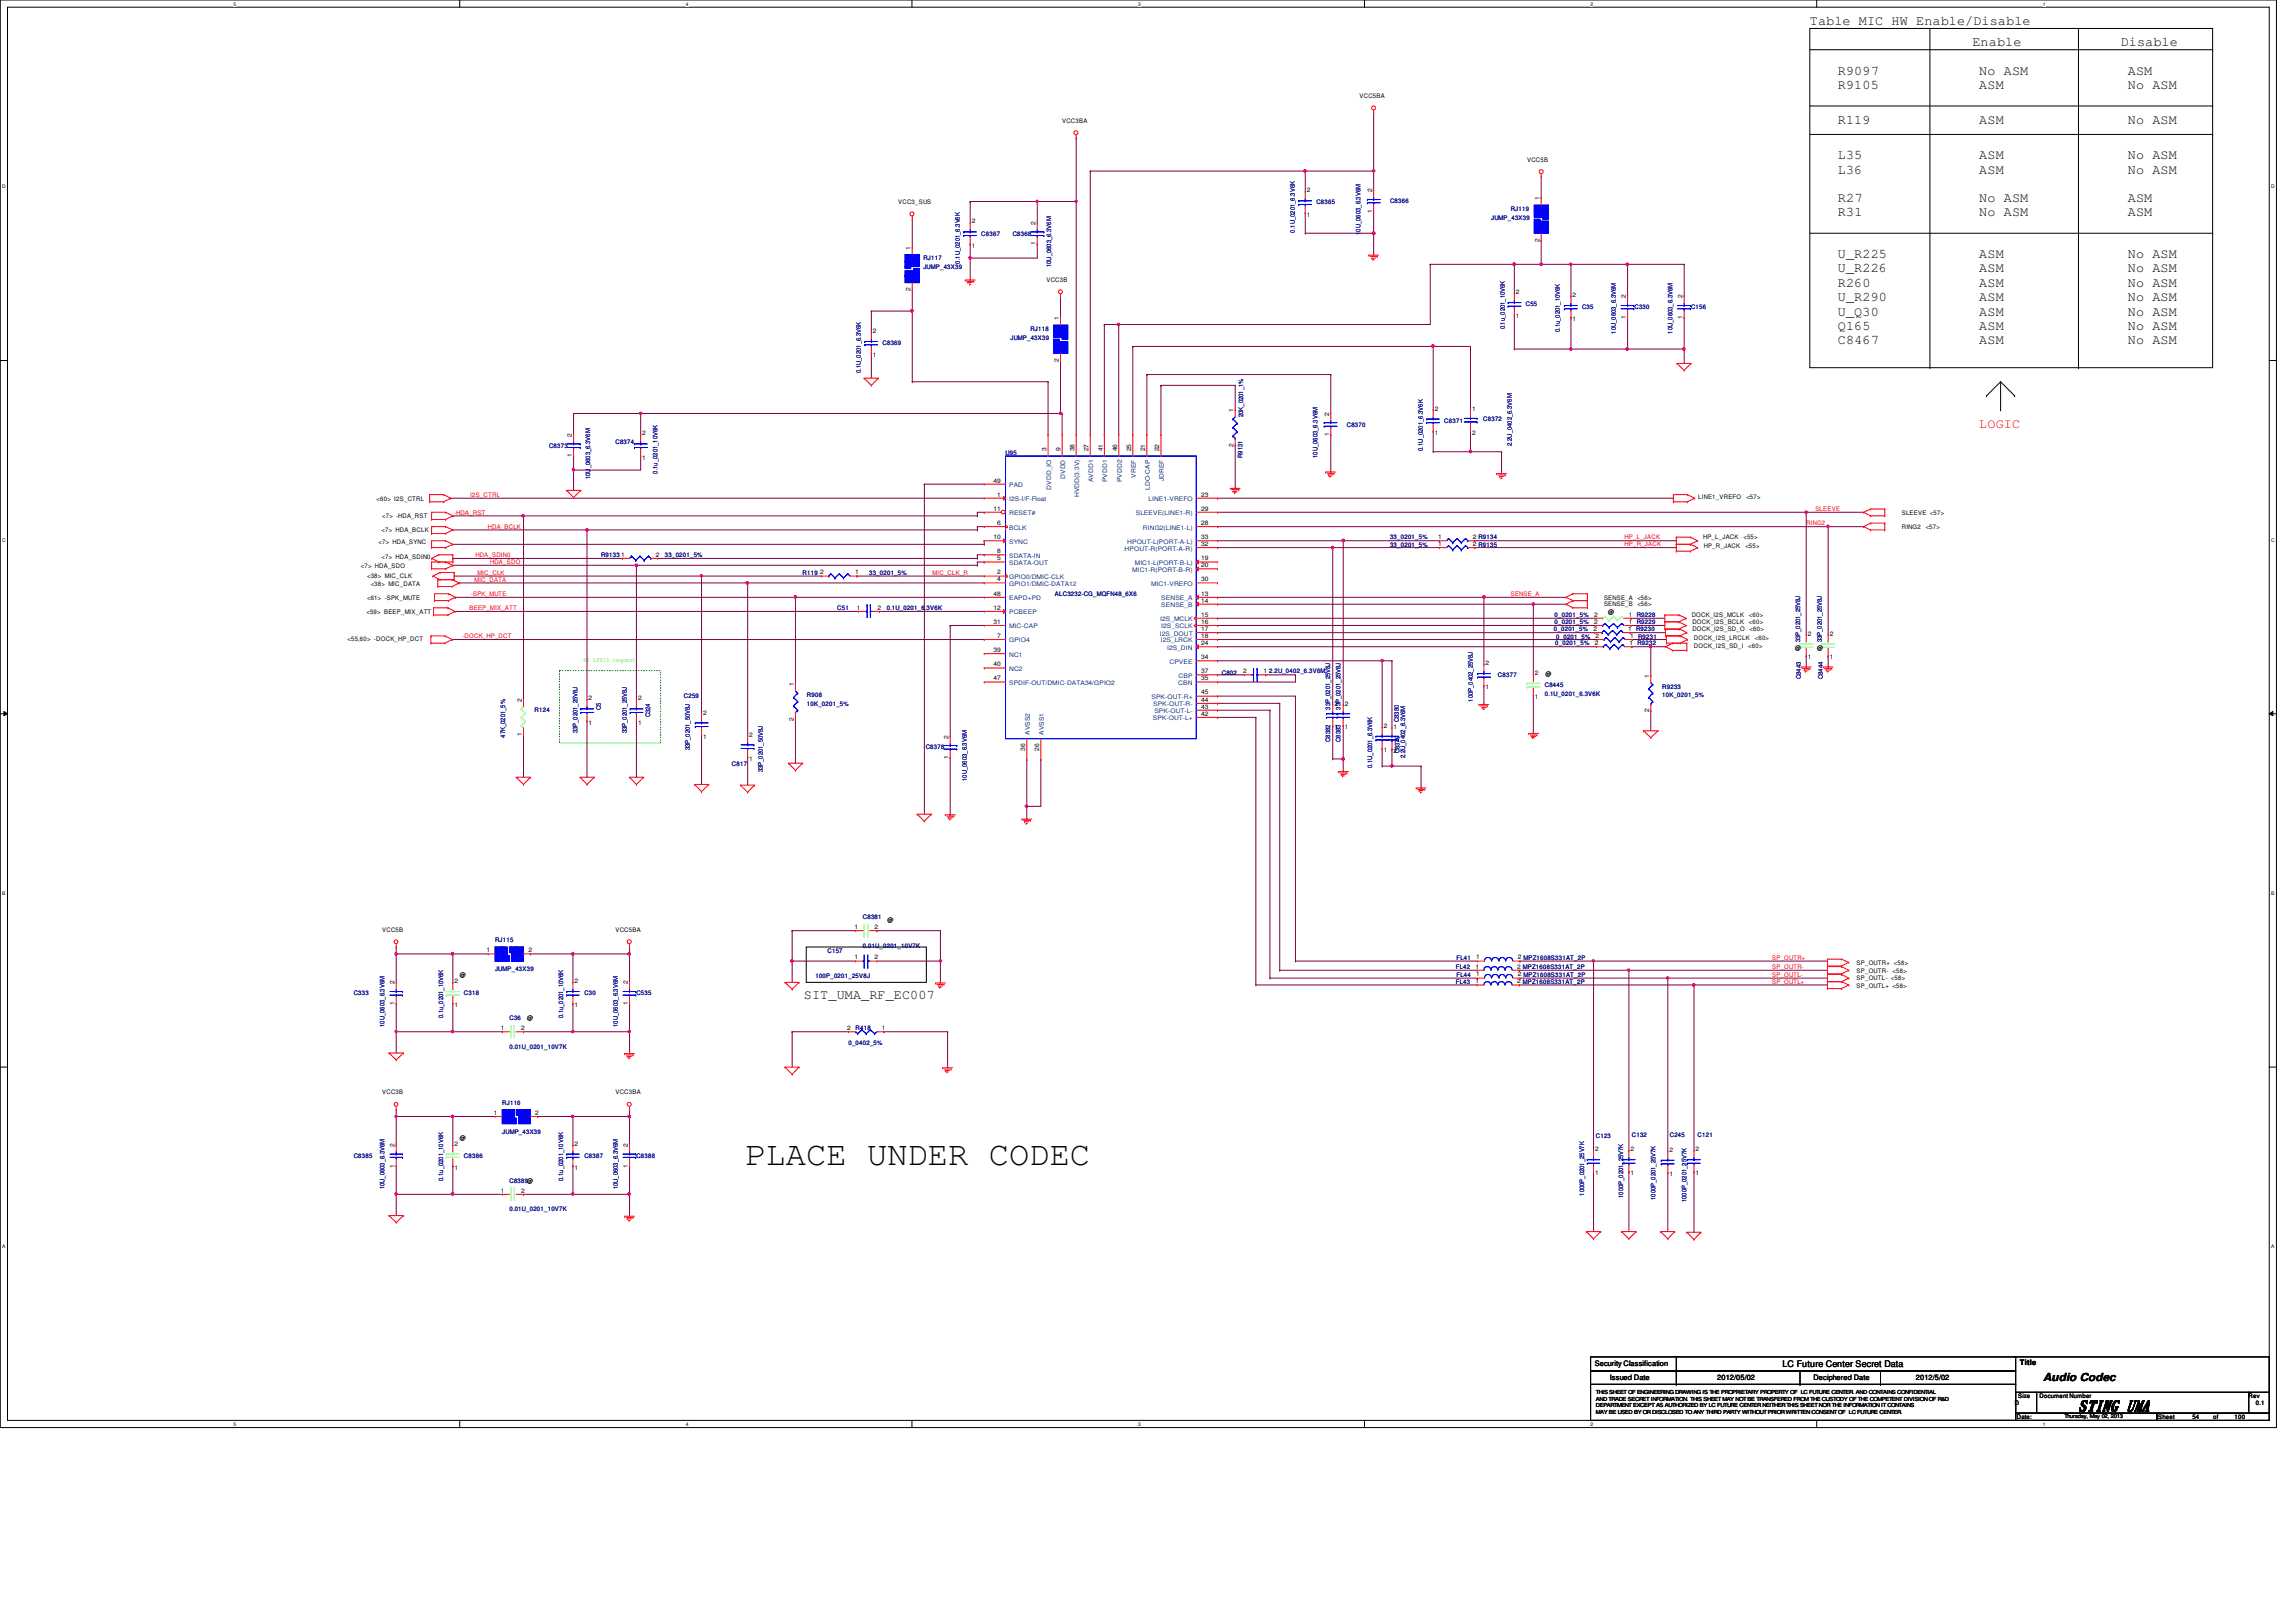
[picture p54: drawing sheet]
<svg xmlns="http://www.w3.org/2000/svg" width="297mm" height="210mm" viewBox="0 0 297 210" stroke-linecap="round" stroke-linejoin="round" font-family="sans-serif">
<defs><g id="words">
<text font-size="4.4" x="96.4" y="150.7">PLACE UNDER CODEC</text>
<g font-size="1.7">
<text x="234.1" y="3.3">Table MIC HW Enable/Disable</text>
<text x="255.2" y="6">Enable</text>
<text x="274.4" y="6">Disable</text>
<text x="237.8" y="9.7">R9097</text>
<text x="237.8" y="11.5">R9105</text>
<text x="256.1" y="9.7">No ASM</text>
<text x="256.1" y="11.5">ASM</text>
<text x="275.3" y="9.7">ASM</text>
<text x="275.3" y="11.5">No ASM</text>
<text x="237.8" y="16">R119</text>
<text x="256.1" y="16">ASM</text>
<text x="275.3" y="16">No ASM</text>
<text x="237.8" y="20.6">L35</text>
<text x="237.8" y="22.5">L36</text>
<text x="256.1" y="20.6">ASM</text>
<text x="256.1" y="22.5">ASM</text>
<text x="275.3" y="20.6">No ASM</text>
<text x="275.3" y="22.5">No ASM</text>
<text x="237.8" y="26.1">R27</text>
<text x="237.8" y="28">R31</text>
<text x="256.1" y="26.1">No ASM</text>
<text x="256.1" y="28">No ASM</text>
<text x="275.3" y="26.1">ASM</text>
<text x="275.3" y="28">ASM</text>
<text x="237.8" y="33.4">U_R225</text>
<text x="237.8" y="35.3">U_R226</text>
<text x="256.1" y="33.4">ASM</text>
<text x="256.1" y="35.3">ASM</text>
<text x="275.3" y="33.4">No ASM</text>
<text x="275.3" y="35.3">No ASM</text>
<text x="237.8" y="37.1">R260</text>
<text x="237.8" y="39">U_R290</text>
<text x="237.8" y="40.9">U_Q30</text>
<text x="256.1" y="37.1">ASM</text>
<text x="256.1" y="39">ASM</text>
<text x="256.1" y="40.9">ASM</text>
<text x="275.3" y="37.1">No ASM</text>
<text x="275.3" y="39">No ASM</text>
<text x="275.3" y="40.9">No ASM</text>
<text x="237.8" y="42.7">Q165</text>
<text x="237.8" y="44.6">C8467</text>
<text x="256.1" y="42.7">ASM</text>
<text x="256.1" y="44.6">ASM</text>
<text x="275.3" y="42.7">No ASM</text>
<text x="275.3" y="44.6">No ASM</text>
<text x="104" y="129.3">SIT_UMA_RF_EC007</text>
<text x="269" y="182.5">STING UMA</text>
</g>
<text font-size="1.7" fill="#f00" x="256.1" y="55.4">LOGIC</text>
<text font-size="1.4" x="264.3" y="178.7">Audio Codec</text>
<text font-size="1.2" x="230.6" y="177">LC Future Center Secret Data</text>
<g font-size="1">
<text x="206.3" y="176.8">Security Classification</text>
<text x="208.3" y="178.6">Issued Date</text>
<text x="222.2" y="178.6">2012/05/02</text>
<text x="234.6" y="178.6">Deciphered Date</text>
<text x="247.9" y="178.6">2012/5/02</text>
<text x="261.3" y="176.6">Title</text>
</g>
<g font-size=".8">
<text x="137.4" y="15.9">VCC3BA</text>
<text x="175.9" y="12.7">VCC5BA</text>
<text x="197.6" y="20.9">VCC5B</text>
<text x="116.2" y="26.4">VCC3_SUS</text>
<text x="125.7" y="28.9">2</text>
<text x="134" y="29.1" transform="rotate(-90 134 29.1)">2</text>
<text x="169.1" y="28">1</text>
<text x="169.1" y="24.9">2</text>
<text x="177.5" y="27.6" transform="rotate(-90 177.5 27.6)">1</text>
<text x="177.5" y="24.9" transform="rotate(-90 177.5 24.9)">2</text>
<text x="199.2" y="25.9" transform="rotate(-90 199.2 25.9)">1</text>
<text x="117.8" y="32.3" transform="rotate(-90 117.8 32.3)">1</text>
<text x="125.7" y="32">1</text>
<text x="134" y="31.7" transform="rotate(-90 134 31.7)">1</text>
<text x="199.2" y="31.3" transform="rotate(-90 199.2 31.3)">2</text>
<text x="117.8" y="37.7" transform="rotate(-90 117.8 37.7)">2</text>
<text x="135.4" y="36.4">VCC3B</text>
<text x="137" y="41.4" transform="rotate(-90 137 41.4)">1</text>
<text x="196.1" y="41.2">1</text>
<text x="196.1" y="38.1">2</text>
<text x="203.5" y="41.6">1</text>
<text x="203.5" y="38.4">2</text>
<text x="210.4" y="41.3" transform="rotate(-90 210.4 41.3)">1</text>
<text x="210.4" y="38.6" transform="rotate(-90 210.4 38.6)">2</text>
<text x="217.7" y="41.3" transform="rotate(-90 217.7 41.3)">1</text>
<text x="217.7" y="38.6" transform="rotate(-90 217.7 38.6)">2</text>
<text x="112.9" y="46.2">1</text>
<text x="112.9" y="43.1">2</text>
<text x="137" y="46.8" transform="rotate(-90 137 46.8)">2</text>
<text x="159.6" y="53.3" transform="rotate(-90 159.6 53.3)">1</text>
<text x="172" y="53.8" transform="rotate(-90 172 53.8)">2</text>
<text x="185.6" y="53.2">2</text>
<text x="190.5" y="53.2">1</text>
<text x="74" y="59.2" transform="rotate(-90 74 59.2)">1</text>
<text x="74" y="56.5" transform="rotate(-90 74 56.5)">2</text>
<text x="83.1" y="59.5">1</text>
<text x="83.1" y="56.3">2</text>
<text x="135.4" y="58.4" transform="rotate(-90 135.4 58.4)">3</text>
<text x="137.2" y="58.4" transform="rotate(-90 137.2 58.4)">9</text>
<text x="139" y="58.4" transform="rotate(-90 139 58.4)">38</text>
<text x="140.8" y="58.4" transform="rotate(-90 140.8 58.4)">27</text>
<text x="142.7" y="58.4" transform="rotate(-90 142.7 58.4)">41</text>
<text x="144.5" y="58.4" transform="rotate(-90 144.5 58.4)">46</text>
<text x="146.3" y="58.4" transform="rotate(-90 146.3 58.4)">25</text>
<text x="148.2" y="58.4" transform="rotate(-90 148.2 58.4)">21</text>
<text x="150" y="58.4" transform="rotate(-90 150 58.4)">22</text>
<text x="159.6" y="57.8" transform="rotate(-90 159.6 57.8)">2</text>
<text x="172" y="56.4" transform="rotate(-90 172 56.4)">1</text>
<text x="185.6" y="56.3">1</text>
<text x="190.5" y="56.3">2</text>
<text x="48.7" y="64.8">&lt;60&gt; I2S_CTRL</text>
<text x="128.5" y="62.4">49</text>
<text x="129" y="64.3">1</text>
<text x="155.4" y="64.3">23</text>
<text x="219.7" y="64.6">LINE1_VREFO</text>
<text x="225.9" y="64.6">&lt;57&gt;</text>
<text x="49" y="70.4">&lt;7&gt; HDA_SYNC</text>
<text x="49.4" y="68.8">&lt;7&gt; HDA_BCLK</text>
<text x="49.4" y="67.1">&lt;7&gt; -HDA_RST</text>
<text x="128.5" y="69.8">10</text>
<text x="128.5" y="66.1">11</text>
<text x="129" y="67.9">6</text>
<text x="129" y="71.6">8</text>
<text x="155.4" y="70.7">32</text>
<text x="155.4" y="69.8">33</text>
<text x="155.4" y="66.1">29</text>
<text x="155.4" y="67.9">28</text>
<text x="186.1" y="70.7">1</text>
<text x="186.1" y="69.8">1</text>
<text x="190.5" y="70.7">2 R9135</text>
<text x="190.5" y="69.8">2 R9134</text>
<text x="220.3" y="69.8">HP_L_JACK</text>
<text x="220.4" y="70.9">HP_R_JACK</text>
<text x="225.5" y="69.8">&lt;55&gt;</text>
<text x="225.8" y="70.9">&lt;55&gt;</text>
<text x="246" y="68.5">RING2</text>
<text x="246" y="66.6">SLEEVE &lt;57&gt;</text>
<text x="249.1" y="68.5">&lt;57&gt;</text>
<text x="46.7" y="73.5">&lt;7&gt; HDA_SDO</text>
<text x="47.5" y="74.8">&lt;38&gt; MIC_CLK</text>
<text x="47.5" y="77.6">&lt;61&gt; -SPK_MUTE</text>
<text x="48" y="75.8">&lt;38&gt; MIC_DATA</text>
<text x="49.4" y="72.4">&lt;7&gt; HDA_SDIN0</text>
<text x="80.3" y="72.1">1</text>
<text x="84.8" y="72.1">2</text>
<text x="106.1" y="74.3">2</text>
<text x="110.6" y="74.3">1</text>
<text x="128.5" y="77.1">48</text>
<text x="129" y="74.3">2</text>
<text x="129" y="72.5">5</text>
<text x="129" y="75.2">4</text>
<text x="155.4" y="72.5">19</text>
<text x="155.4" y="73.4">20</text>
<text x="155.4" y="77.1">13</text>
<text x="155.4" y="78">14</text>
<text x="155.4" y="75.2">30</text>
<text x="207.5" y="77.6">SENSE_A</text>
<text x="211.8" y="77.6">&lt;56&gt;</text>
<text x="45" y="83">&lt;55,60&gt; -DOCK_HP_DCT</text>
<text x="47.4" y="79.4">&lt;59&gt; BEEP_MIX_ATT</text>
<text x="110.9" y="78.9">1</text>
<text x="113.5" y="78.9">2</text>
<text x="128.5" y="78.9">12</text>
<text x="128.5" y="80.7">31</text>
<text x="129" y="82.5">7</text>
<text x="155.4" y="80.7">16</text>
<text x="155.4" y="81.7">17</text>
<text x="155.4" y="82.5">18</text>
<text x="155.4" y="79.8">15</text>
<text x="155.4" y="83.5">24</text>
<text x="206.2" y="81.7">2</text>
<text x="206.2" y="79.8">2</text>
<text x="206.2" y="80.7">2</text>
<text x="206.3" y="83.5">2</text>
<text x="206.4" y="82.5">2</text>
<text x="207.5" y="78.5">SENSE_B</text>
<text x="208.1" y="79.5">@</text>
<text x="210.6" y="81.7">1 R9230</text>
<text x="210.7" y="79.8">1 R9228</text>
<text x="210.7" y="80.7">1 R9229</text>
<text x="210.8" y="83.5">1 R9232</text>
<text x="210.9" y="82.5">1 R9231</text>
<text x="211.8" y="78.5">&lt;56&gt;</text>
<text x="218.9" y="79.9">DOCK_I2S_MCLK</text>
<text x="218.9" y="80.8">DOCK_I2S_BCLK</text>
<text x="218.9" y="81.7">DOCK_I2S_SD_O</text>
<text x="219.2" y="82.8">DOCK_I2S_LRCLK</text>
<text x="219.2" y="83.8">DOCK_I2S_SD_I</text>
<text x="226.2" y="83.8">&lt;60&gt;</text>
<text x="226.3" y="80.8">&lt;60&gt;</text>
<text x="226.3" y="79.9">&lt;60&gt;</text>
<text x="226.4" y="81.7">&lt;60&gt;</text>
<text x="227" y="82.8">&lt;60&gt;</text>
<text x="233.9" y="82.3">2</text>
<text x="236.7" y="82.3">2</text>
<text x="102.7" y="88.8" transform="rotate(-90 102.7 88.8)">1</text>
<text x="128.5" y="86.2">40</text>
<text x="128.5" y="84.4">39</text>
<text x="128.5" y="88.1">47</text>
<text x="155.4" y="89.9">45</text>
<text x="155.4" y="88.1">35</text>
<text x="155.4" y="85.3">34</text>
<text x="155.4" y="87.1">37</text>
<text x="160.8" y="87.1">2</text>
<text x="163.4" y="87.1">1</text>
<text x="192.2" y="89.2">1</text>
<text x="192.2" y="86.1">2</text>
<text x="198.6" y="87.4">2</text>
<text x="199.9" y="87.5">@</text>
<text x="213.4" y="87.7" transform="rotate(-90 213.4 87.7)">1</text>
<text x="232.2" y="84.1">@</text>
<text x="233.9" y="85.3">1</text>
<text x="235.1" y="84.1">@</text>
<text x="236.7" y="85.3">1</text>
<text x="67.5" y="95.3" transform="rotate(-90 67.5 95.3)">1</text>
<text x="67.5" y="90.8" transform="rotate(-90 67.5 90.8)">2</text>
<text x="76.2" y="93.8">1</text>
<text x="76.2" y="90.6">2</text>
<text x="82.5" y="93.8">1</text>
<text x="82.5" y="90.6">2</text>
<text x="91" y="95.6">1</text>
<text x="91" y="92.5">2</text>
<text x="96.9" y="95.3">2</text>
<text x="102.7" y="93.3" transform="rotate(-90 102.7 93.3)">2</text>
<text x="122.7" y="95.6" transform="rotate(-90 122.7 95.6)">2</text>
<text x="155.4" y="90.8">44</text>
<text x="155.4" y="92.6">42</text>
<text x="155.4" y="91.7">43</text>
<text x="172.6" y="94.4">1</text>
<text x="172.6" y="91.3">2</text>
<text x="174" y="94.4">1</text>
<text x="174" y="91.3">2</text>
<text x="179" y="94.2">2</text>
<text x="180.3" y="94.3">1</text>
<text x="198.6" y="90.5">1</text>
<text x="213.4" y="92.2" transform="rotate(-90 213.4 92.2)">2</text>
<text x="96.9" y="98.4">1</text>
<text x="122.7" y="98.2" transform="rotate(-90 122.7 98.2)">1</text>
<text x="132.6" y="97.2" transform="rotate(-90 132.6 97.2)">36</text>
<text x="134.4" y="97.2" transform="rotate(-90 134.4 97.2)">26</text>
<text x="179" y="97.3">1</text>
<text x="180.3" y="97.4">2</text>
<text x="114.8" y="119.4">@</text>
<text x="49.4" y="120.6">VCC5B</text>
<text x="62.9" y="123.2">1</text>
<text x="68.4" y="123.2">2</text>
<text x="79.6" y="120.6">VCC5BA</text>
<text x="110.5" y="124.2">1</text>
<text x="110.5" y="120.2">1</text>
<text x="113.2" y="124.2">2</text>
<text x="113.2" y="120.2">2</text>
<text x="190.9" y="125.3">1</text>
<text x="191" y="124.2">1</text>
<text x="196.3" y="125.3">2 MPZ1608S331AT_2P</text>
<text x="196.4" y="124.2">2 MPZ1608S331AT_2P</text>
<text x="240.2" y="124.9">SP_OUTR+ &lt;58&gt;</text>
<text x="240.2" y="125.9">SP_OUTR- &lt;58&gt;</text>
<text x="51.1" y="130" transform="rotate(-90 51.1 130)">1</text>
<text x="51.1" y="127.4" transform="rotate(-90 51.1 127.4)">2</text>
<text x="58.8" y="130.3">1</text>
<text x="58.8" y="127.2">2</text>
<text x="59.5" y="126.5">@</text>
<text x="68.2" y="132">@</text>
<text x="74.3" y="130.3">1</text>
<text x="74.3" y="127.2">2</text>
<text x="81.2" y="130" transform="rotate(-90 81.2 130)">1</text>
<text x="81.2" y="127.4" transform="rotate(-90 81.2 127.4)">2</text>
<text x="190.9" y="127.3">1</text>
<text x="191" y="126.4">1</text>
<text x="196.3" y="127.3">2 MPZ1608S331AT_2P</text>
<text x="196.4" y="126.4">2 MPZ1608S331AT_2P</text>
<text x="240.2" y="127.8">SP_OUTL+ &lt;58&gt;</text>
<text x="240.2" y="126.9">SP_OUTL- &lt;58&gt;</text>
<text x="64.8" y="133.3">1</text>
<text x="67.4" y="133.3">2</text>
<text x="109.6" y="133.3">2</text>
<text x="114.1" y="133.3">1</text>
<text x="49.4" y="141.6">VCC3B</text>
<text x="79.6" y="141.6">VCC3BA</text>
<text x="51.1" y="148.4" transform="rotate(-90 51.1 148.4)">2</text>
<text x="58.8" y="148.3">2</text>
<text x="59.5" y="147.5">@</text>
<text x="63.9" y="144.3">1</text>
<text x="69.3" y="144.3">2</text>
<text x="74.3" y="148.3">2</text>
<text x="81.2" y="148.4" transform="rotate(-90 81.2 148.4)">2</text>
<text x="206.4" y="149">2</text>
<text x="210.9" y="149">2</text>
<text x="216" y="149.1">2</text>
<text x="219.4" y="149">2</text>
<text x="51.1" y="151.1" transform="rotate(-90 51.1 151.1)">1</text>
<text x="58.8" y="151.4">1</text>
<text x="64.8" y="154.3">1</text>
<text x="67.4" y="154.3">2</text>
<text x="74.3" y="151.4">1</text>
<text x="81.2" y="151.1" transform="rotate(-90 81.2 151.1)">1</text>
<text x="206.4" y="152.1">1</text>
<text x="210.9" y="152.1">1</text>
<text x="216" y="152.2">1</text>
<text x="219.4" y="152.1">1</text>
<text x="260.6" y="181.8">D</text>
<text x="260.9" y="183.6">Date:</text>
<text x="261.1" y="180.9">Size</text>
<text x="263.9" y="180.9">Document Number</text>
<text x="279.2" y="183.6">Sheet</text>
<text x="283.6" y="183.6">54</text>
<text x="286.3" y="183.6">of</text>
<text x="289.1" y="183.6">100</text>
<text x="290.9" y="180.9">Rev</text>
<text x="291.8" y="181.8">0.1</text>
</g>
<g font-size=".8" fill="#000080">
<text x="170.3" y="26.5">C8365</text>
<text x="179.8" y="26.3">C8366</text>
<text x="192.9" y="28.4">JUMP_43X39</text>
<text x="195.4" y="27.3">RJ119</text>
<text x="119.5" y="33.7">RJ117</text>
<text x="119.5" y="34.8">JUMP_43X39</text>
<text x="124.2" y="34.1" transform="rotate(-90 124.2 34.1)">0.1U_0201_6.3V6K</text>
<text x="127" y="30.5">C8367</text>
<text x="131" y="30.5">C8368</text>
<text x="136" y="34.6" transform="rotate(-90 136 34.6)">10U_0603_6.3V6M</text>
<text x="167.5" y="30.1" transform="rotate(-90 167.5 30.1)">0.1U_0201_6.3V6K</text>
<text x="176" y="30.4" transform="rotate(-90 176 30.4)">10U_0603_6.3V6M</text>
<text x="197.4" y="39.6">C55</text>
<text x="204.7" y="40">C35</text>
<text x="211.5" y="40">C330</text>
<text x="218.8" y="40">C156</text>
<text x="114.2" y="44.7">C8369</text>
<text x="130.7" y="43.9">JUMP_43X39</text>
<text x="133.3" y="42.8">RJ118</text>
<text x="194.7" y="42.6" transform="rotate(-90 194.7 42.6)">0.1u_0201_10V6K</text>
<text x="201.8" y="43" transform="rotate(-90 201.8 43)">0.1u_0201_10V6K</text>
<text x="209" y="43.2" transform="rotate(-90 209 43.2)">10U_0603_6.3V6M</text>
<text x="216.4" y="43.2" transform="rotate(-90 216.4 43.2)">10U_0603_6.3V6M</text>
<text x="111.4" y="48.3" transform="rotate(-90 111.4 48.3)">0.1U_0201_6.3V6K</text>
<text x="160.8" y="54" transform="rotate(-90 160.8 54)">20K_0201_1%</text>
<text x="71" y="57.9">C8373</text>
<text x="79.6" y="57.5">C8374</text>
<text x="130.1" y="58.8">U95</text>
<text x="160.7" y="59.3" transform="rotate(-90 160.7 59.3)">R9131</text>
<text x="170.4" y="59.3" transform="rotate(-90 170.4 59.3)">10U_0603_6.3V6M</text>
<text x="174.2" y="55.2">C8370</text>
<text x="184.1" y="58.3" transform="rotate(-90 184.1 58.3)">0.1U_0201_6.3V6K</text>
<text x="186.9" y="54.7">C8371</text>
<text x="191.9" y="54.5">C8372</text>
<text x="195.6" y="57.7" transform="rotate(-90 195.6 57.7)">2.2U_0402_6.3V6M</text>
<text x="76.4" y="62" transform="rotate(-90 76.4 62)">10U_0603_6.3V6M</text>
<text x="85" y="61.3" transform="rotate(-90 85 61.3)">0.1u_0201_10V6K</text>
<text x="179.8" y="70.7">33_0201_5%</text>
<text x="179.8" y="69.8">33_0201_5%</text>
<text x="77.8" y="72.1">R9133</text>
<text x="86" y="72.1">33_0201_5%</text>
<text x="103.8" y="74.4">R119</text>
<text x="112.4" y="74.4">33_0201_5%</text>
<text x="136.5" y="77.1">ALC3232-CG_MQFN48_6X6</text>
<text x="108.3" y="79">C51</text>
<text x="114.7" y="79">0.1U_0201_6.3V6K</text>
<text x="201" y="81.7">0_0201_5%</text>
<text x="201.1" y="79.9">0_0201_5%</text>
<text x="201.1" y="80.8">0_0201_5%</text>
<text x="201.2" y="83.5">0_0201_5%</text>
<text x="201.3" y="82.6">0_0201_5%</text>
<text x="232.9" y="83.1" transform="rotate(-90 232.9 83.1)">33P_0201_25V8J</text>
<text x="235.7" y="83.1" transform="rotate(-90 235.7 83.1)">33P_0201_25V8J</text>
<text x="158.1" y="87.4">C802</text>
<text x="164.2" y="87.1">2.2U_0402_6.3V6M</text>
<text x="193.8" y="87.6">C8377</text>
<text x="199.9" y="88.9">C8445</text>
<text x="215" y="89.1">R9233</text>
<text x="233" y="87.9" transform="rotate(-90 233 87.9)">C8443</text>
<text x="235.8" y="87.9" transform="rotate(-90 235.8 87.9)">C8444</text>
<text x="65.4" y="95.5" transform="rotate(-90 65.4 95.5)">47K_0201_5%</text>
<text x="69.2" y="92.2">R124</text>
<text x="74.7" y="94.9" transform="rotate(-90 74.7 94.9)">33P_0201_25V8J</text>
<text x="77.7" y="91.9" transform="rotate(-90 77.7 91.9)">C5</text>
<text x="81.1" y="94.9" transform="rotate(-90 81.1 94.9)">33P_0201_25V8J</text>
<text x="84.1" y="92.8" transform="rotate(-90 84.1 92.8)">C324</text>
<text x="88.5" y="90.4">C259</text>
<text x="104.4" y="90.2">R908</text>
<text x="104.4" y="91.3">10K_0201_5%</text>
<text x="172.1" y="91.8" transform="rotate(-90 172.1 91.8)">33P_0201_25V8J</text>
<text x="173.4" y="91.8" transform="rotate(-90 173.4 91.8)">33P_0201_25V8J</text>
<text x="181" y="93.5" transform="rotate(-90 181 93.5)">C8380</text>
<text x="190.5" y="90.8" transform="rotate(-90 190.5 90.8)">100P_0402_25V8J</text>
<text x="199.9" y="90">0.1U_0201_6.3V6K</text>
<text x="215" y="90.2">10K_0201_5%</text>
<text x="89.2" y="97.1" transform="rotate(-90 89.2 97.1)">33P_0201_50V8J</text>
<text x="94.7" y="99.2">C817</text>
<text x="98.7" y="99.9" transform="rotate(-90 98.7 99.9)">33P_0201_50V8J</text>
<text x="119.8" y="97">C8378</text>
<text x="125.1" y="101" transform="rotate(-90 125.1 101)">10U_0603_6.3V6M</text>
<text x="172.1" y="96" transform="rotate(-90 172.1 96)">C8382</text>
<text x="173.4" y="96" transform="rotate(-90 173.4 96)">C8383</text>
<text x="177.5" y="99.4" transform="rotate(-90 177.5 99.4)">0.1U_0201_6.3V6K</text>
<text x="181.1" y="97.5" transform="rotate(-90 181.1 97.5)">C8379</text>
<text x="181.8" y="98.1" transform="rotate(-90 181.8 98.1)">2.2U_0402_6.3V6M</text>
<text x="111.6" y="118.9">C8381</text>
<text x="64" y="121.9">RJ115</text>
<text x="64" y="125.7">JUMP_43X39</text>
<text x="107.1" y="123.3">C157</text>
<text x="111.6" y="122.7">0.01U_0201_10V7K</text>
<text x="188.3" y="125.4">FL42</text>
<text x="188.4" y="124.2">FL41</text>
<text x="45.8" y="128.8">C333</text>
<text x="57.3" y="131.8" transform="rotate(-90 57.3 131.8)">0.1u_0201_10V6K</text>
<text x="60" y="128.8">C318</text>
<text x="65.9" y="132">C36</text>
<text x="72.9" y="131.8" transform="rotate(-90 72.9 131.8)">0.1u_0201_10V6K</text>
<text x="75.6" y="128.8">C30</text>
<text x="82.3" y="128.8">C535</text>
<text x="105.5" y="126.6">100P_0201_25V8J</text>
<text x="188.3" y="127.3">FL43</text>
<text x="188.4" y="126.4">FL44</text>
<text x="49.7" y="132.9" transform="rotate(-90 49.7 132.9)">10U_0603_6.3V6M</text>
<text x="65.9" y="135.8">0.01U_0201_10V7K</text>
<text x="79.9" y="132.9" transform="rotate(-90 79.9 132.9)">10U_0603_6.3V6M</text>
<text x="109.8" y="135.2">0_0402_5%</text>
<text x="110.7" y="133.3">R418</text>
<text x="65" y="143">RJ116</text>
<text x="45.8" y="149.8">C8385</text>
<text x="60" y="149.8">C8386</text>
<text x="65" y="146.7">JUMP_43X39</text>
<text x="75.6" y="149.8">C8387</text>
<text x="82.3" y="149.8">C8388</text>
<text x="206.5" y="147.3">C123</text>
<text x="211.1" y="147.2">C132</text>
<text x="216" y="147.2">C245</text>
<text x="219.6" y="147.2">C121</text>
<text x="49.7" y="153.9" transform="rotate(-90 49.7 153.9)">10U_0603_6.3V6M</text>
<text x="57.3" y="152.8" transform="rotate(-90 57.3 152.8)">0.1u_0201_10V6K</text>
<text x="65.9" y="153">C8389@</text>
<text x="72.9" y="152.8" transform="rotate(-90 72.9 152.8)">0.1u_0201_10V6K</text>
<text x="79.9" y="153.9" transform="rotate(-90 79.9 153.9)">10U_0603_6.3V6M</text>
<text x="204.9" y="154.7" transform="rotate(-90 204.9 154.7)">1000P_0201_25V7K</text>
<text x="210" y="155" transform="rotate(-90 210 155)">1000P_0201_25V7K</text>
<text x="214.2" y="155.3" transform="rotate(-90 214.2 155.3)">1000P_0201_25V7K</text>
<text x="218.2" y="155.6" transform="rotate(-90 218.2 155.6)">1000P_0201_25V7K</text>
<text x="65.9" y="156.8">0.01U_0201_10V7K</text>
</g>
<g font-size=".8" fill="#004080">
<text x="199.8" y="29.7" transform="rotate(-90 199.8 29.7)">2</text>
<text x="199.8" y="27.5" transform="rotate(-90 199.8 27.5)">1</text>
<text x="118.4" y="33.9" transform="rotate(-90 118.4 33.9)">1</text>
<text x="118.4" y="36.1" transform="rotate(-90 118.4 36.1)">2</text>
<text x="137.6" y="45.3" transform="rotate(-90 137.6 45.3)">2</text>
<text x="137.6" y="43" transform="rotate(-90 137.6 43)">1</text>
<text x="130.6" y="64.9">I2S-I/F-Float</text>
<text x="130.6" y="63">PAD</text>
<text x="136" y="63.4" transform="rotate(-90 136 63.4)">DVDD_IO</text>
<text x="137.8" y="62" transform="rotate(-90 137.8 62)">DVDD</text>
<text x="139.6" y="64.3" transform="rotate(-90 139.6 64.3)">HVDD(3.3V)</text>
<text x="141.4" y="62.4" transform="rotate(-90 141.4 62.4)">AVDD1</text>
<text x="143.3" y="62.4" transform="rotate(-90 143.3 62.4)">PVDD1</text>
<text x="145.1" y="62.4" transform="rotate(-90 145.1 62.4)">PVDD2</text>
<text x="146.9" y="61.8" transform="rotate(-90 146.9 61.8)">VREF</text>
<text x="148.6" y="64.9">LINE1-VREFO</text>
<text x="148.8" y="63.4" transform="rotate(-90 148.8 63.4)">LDO-CAP</text>
<text x="150.6" y="62.3" transform="rotate(-90 150.6 62.3)">JDREF</text>
<text x="130.6" y="68.5">BCLK</text>
<text x="130.6" y="70.4">SYNC</text>
<text x="130.6" y="66.7">RESET#</text>
<text x="145.5" y="71.2">HPOUT-R(PORT-A-R)</text>
<text x="145.8" y="70.4">HPOUT-L(PORT-A-L)</text>
<text x="146.9" y="66.7">SLEEVE(LINE1-R)</text>
<text x="147.9" y="68.5">RING2(LINE1-L)</text>
<text x="130.6" y="74.9">GPIO0/DMIC-CLK</text>
<text x="130.6" y="73.1">SDATA-OUT</text>
<text x="130.6" y="72.2">SDATA-IN</text>
<text x="130.6" y="77.7">EAPD+PD</text>
<text x="130.6" y="75.8">GPIO1/DMIC-DATA12</text>
<text x="146.5" y="74">MIC1-R(PORT-B-R)</text>
<text x="146.8" y="73.1">MIC1-L(PORT-B-L)</text>
<text x="148.9" y="75.8">MIC1-VREFO</text>
<text x="150.2" y="77.7">SENSE_A</text>
<text x="130.6" y="79.5">PCBEEP</text>
<text x="130.6" y="83.1">GPIO4</text>
<text x="130.6" y="81.3">MIC-CAP</text>
<text x="150.1" y="82.3">I2S_DOUT</text>
<text x="150.1" y="80.4">I2S_MCLK</text>
<text x="150.2" y="83.1">I2S_LRCK</text>
<text x="150.2" y="81.3">I2S_SCLK</text>
<text x="150.2" y="78.6">SENSE_B</text>
<text x="130.6" y="86.8">NC2</text>
<text x="130.6" y="85">NC1</text>
<text x="130.6" y="88.6">SPDIF-OUT/DMIC-DATA34/GPIO2</text>
<text x="151" y="84.1">I2S_DIN</text>
<text x="151.3" y="85.9">CPVEE</text>
<text x="152.4" y="88.6">CBN</text>
<text x="152.5" y="87.7">CBP</text>
<text x="133.2" y="95.1" transform="rotate(-90 133.2 95.1)">AVSS2</text>
<text x="135" y="95.1" transform="rotate(-90 135 95.1)">AVSS1</text>
<text x="149" y="90.5">SPK-OUT-R+</text>
<text x="149.1" y="93.2">SPK-OUT-L+</text>
<text x="149.2" y="91.4">SPK-OUT-R-</text>
<text x="149.3" y="92.3">SPK-OUT-L-</text>
<text x="64.5" y="123.8">1</text>
<text x="66.8" y="123.8">2</text>
<text x="65.4" y="144.9">1</text>
<text x="67.7" y="144.9">2</text>
</g>
<g font-size=".8" fill="#f00">
<text x="60.8" y="64.3">I2S_CTRL</text>
<text x="58.8" y="66.6">-HDA_RST</text>
<text x="63.1" y="68.4">HDA_BCLK</text>
<text x="210.2" y="69.8">HP_L_JACK</text>
<text x="210.2" y="70.7">HP_R_JACK</text>
<text x="233.7" y="68">RING2</text>
<text x="234.9" y="66.1">SLEEVE</text>
<text x="61" y="77.1">-SPK_MUTE</text>
<text x="61.4" y="75.3">MIC_DATA</text>
<text x="61.5" y="72.1">HDA_SDIN0</text>
<text x="61.8" y="74.4">MIC_CLK</text>
<text x="63.4" y="73">HDA_SDO</text>
<text x="120.6" y="74.4">MIC_CLK_R</text>
<text x="195.4" y="77.1">SENSE_A</text>
<text x="59.9" y="82.6">-DOCK_HP_DCT</text>
<text x="60.7" y="79">BEEP_MIX_ATT</text>
<text x="229.3" y="125.4">SP_OUTR-</text>
<text x="229.3" y="124.2">SP_OUTR+</text>
<text x="229.3" y="127.3">SP_OUTL+</text>
<text x="229.3" y="126.4">SP_OUTL-</text>
</g>
<text font-size=".8" fill="#0f0" x="75.5" y="85.7">RF LTE13 request</text>
<g font-size=".7">
<text x="206.5" y="182.1">DEPARTMENT EXCEPT AS AUTHORIZED BY LC FUTURE CENTER NEITHER THIS SHEET NOR THE INFORMATION IT CONTAINS</text>
<text x="206.5" y="183">MAY BE USED BY OR DISCLOSED TO ANY THIRD PARTY WITHOUT PRIOR WRITTEN CONSENT OF LC FUTURE CENTER.</text>
<text x="206.5" y="181.3">AND TRADE SECRET INFORMATION. THIS SHEET MAY NOT BE TRANSFERED FROM THE CUSTODY OF THE COMPETENT DIVISION OF R&amp;D</text>
<text x="206.5" y="180.4">THIS SHEET OF ENGINEERING DRAWING IS THE PROPRIETARY PROPERTY OF LC FUTURE CENTER. AND CONTAINS CONFIDENTIAL</text>
<text x="267.1" y="183.5">Thursday, May 02, 2013</text>
</g>
<g font-size=".6">
<text x="30.2" y=".7">5</text>
<text x="88.7" y=".7">4</text>
<text x="147.2" y=".7">3</text>
<text x="205.8" y=".7">2</text>
<text x="264.3" y=".7">1</text>
<text x=".3" y="24.4">D</text>
<text x="293.8" y="24.4">D</text>
<text x=".3" y="70.1">C</text>
<text x="293.8" y="70.1">C</text>
<text x=".3" y="115.8">B</text>
<text x="293.8" y="115.8">B</text>
<text x=".3" y="161.5">A</text>
<text x="293.8" y="161.5">A</text>
<text x="30.2" y="184.5">5</text>
<text x="88.7" y="184.5">4</text>
<text x="147.2" y="184.5">3</text>
<text x="205.8" y="184.5">2</text>
<text x="264.3" y="184.5">1</text>
</g>
</g></defs>
<path d="M0 0h294.5v184.7h-294.5zM1 .9h292.6v182.9h-292.6z" fill="none" stroke="#000" stroke-width=".13"/>
<g fill="#fff">
<path d="M30.2 .1h.4v.7h-.4z"/>
<path d="M30.2 183.9h.4v.8h-.4z"/>
</g>
<path d="M59.5 0v.9M59.5 183.8v.9" fill="none" stroke="#000" stroke-width=".13"/>
<g fill="#fff">
<path d="M88.7 .1h.4v.7h-.4z"/>
<path d="M88.7 183.9h.4v.8h-.4z"/>
</g>
<path d="M118 0v.9M118 183.8v.9" fill="none" stroke="#000" stroke-width=".13"/>
<g fill="#fff">
<path d="M147.2 .1h.4v.7h-.4z"/>
<path d="M147.2 183.9h.4v.8h-.4z"/>
</g>
<path d="M176.5 0v.9M176.5 183.8v.9" fill="none" stroke="#000" stroke-width=".13"/>
<g fill="#fff">
<path d="M205.8 .1h.3v.7h-.3z"/>
<path d="M205.8 183.9h.3v.8h-.3z"/>
</g>
<path d="M235 0v.9M235 183.8v.9" fill="none" stroke="#000" stroke-width=".13"/>
<g fill="#fff">
<path d="M264.3 .1h.3v.7h-.3z"/>
<path d="M264.3 183.9h.3v.8h-.3z"/>
<path d="M.3 23.8h.5v.7h-.5z"/>
<path d="M293.8 23.8h.5v.7h-.5z"/>
<path d="M.3 69.5h.5v.7h-.5z"/>
<path d="M293.8 69.5h.5v.7h-.5z"/>
</g>
<path d="M0 46.7h1M293.6 46.7h.9" fill="none" stroke="#000" stroke-width=".13"/>
<g fill="#fff">
<path d="M.3 115.2h.4v.8h-.4z"/>
<path d="M293.8 115.2h.5v.8h-.5z"/>
</g>
<path d="M0 92.4h1M.5 92.1l.5 .3-.5 .2zM293.6 92.4l.4-.3v.5zM293.6 92.4h.9" fill="none" stroke="#000" stroke-width=".13"/>
<path d="M.5 92.1l.5 .3-.5 .2zM293.6 92.4l.4-.3v.5z" fill="#000"/>
<g fill="#fff">
<path d="M.3 161h.4v.7h-.4z"/>
<path d="M293.8 161h.4v.7h-.4z"/>
</g>
<g fill="none" stroke="#000" stroke-width=".13">
<path d="M234.1 3.7h52.2v43.9h-52.2zM234.1 6.4h52.2M234.1 13.7h52.2M234.1 17.4h52.2M249.7 3.7v43.9M268.9 3.7v43.9M286.3 6.4h.1M286.3 13.7h.1M286.3 17.4h.1M234.1 30.2h52.2M286.3 30.2h.1M249.7 47.6h.1"/>
<path d="M257 51.2h.1M258.8 53h.1M258.8 49.4v3.6M258.8 49.4l-1.8 1.8M258.8 49.4l1.8 1.8M260.6 51.2h.1M268.9 47.6h.1M0 138.1h1M104.3 122.6h15.5v4.5h-15.5zM293.6 138.1h.9"/>
</g>
<path d="M72.4 86.8h13.1v9.3h-13.1z" fill="none" stroke="#0f0" stroke-width=".13" stroke-dasharray=".2 .2"/>
<path d="M118 32h.1M118 28.4v3.6M118 37.5v2.8M118 40.3h.1M58.9 77.3h.1M58.9 77.3h44M132.8 98.3h.1M132.8 98.3v6.1M51.3 154.6h.1M51.3 154.6v2.7" fill="none" stroke="#800040" stroke-width=".13"/>
<path d="M51.1 154.4h.2v.2h-.2z" fill-rule="evenodd" fill="#f0f"/>
<path d="M51.1 154.4h.2v.2h-.2z" fill="none" stroke="#f0f" stroke-width=".13"/>
<path d="M51.3 144.5h.1M51.3 144.5v3.7" fill="none" stroke="#800040" stroke-width=".13"/>
<path d="M51.1 144.4h.2v.2h-.2z" fill-rule="evenodd" fill="#f0f"/>
<path d="M51.1 144.4h.2v.2h-.2z" fill="none" stroke="#f0f" stroke-width=".13"/>
<path d="M51.3 144.5h.1M51.3 143.6h.1M51.3 154.6h.1M51.3 144.5h7.3M51.3 143.6v.9M51.3 154.6h7.3M74.1 144.5h.1M74.1 144.5h7.3" fill="none" stroke="#800040" stroke-width=".13"/>
<path d="M81.3 144.4h.2v.2h-.2z" fill-rule="evenodd" fill="#f0f"/>
<path d="M81.3 144.4h.2v.2h-.2z" fill="none" stroke="#f0f" stroke-width=".13"/>
<path d="M74 144.4h.2v.2h-.2z" fill-rule="evenodd" fill="#f0f"/>
<path d="M74 144.4h.2v.2h-.2z" fill="none" stroke="#f0f" stroke-width=".13"/>
<path d="M67.7 154.6h.1M74.1 150.9h.1M74.1 154.6h.1M74.1 150.9v3.7M81.4 143.6h.1M81.4 150.9h.1M81.4 150.9v3.7h-13.7M81.4 143.6v.9" fill="none" stroke="#800040" stroke-width=".13"/>
<path d="M81.3 154.4h.2v.2h-.2z" fill-rule="evenodd" fill="#f0f"/>
<path d="M81.3 154.4h.2v.2h-.2z" fill="none" stroke="#f0f" stroke-width=".13"/>
<path d="M74 154.4h.2v.2h-.2z" fill-rule="evenodd" fill="#f0f"/>
<path d="M74 154.4h.2v.2h-.2z" fill="none" stroke="#f0f" stroke-width=".13"/>
<path d="M58.6 144.5h.1M58.6 150.9h.1M58.6 144.5v3.7M58.6 150.9v3.7M69.5 144.5h.1M69.5 144.5h4.6M74.1 144.5h.1M74.1 144.5v3.7M81.4 144.5h.1M81.4 154.6h.1M81.4 144.5v3.7M81.4 154.6v2.7" fill="none" stroke="#800040" stroke-width=".13"/>
<path d="M58.4 154.4h.3v.2h-.3z" fill-rule="evenodd" fill="#f0f"/>
<path d="M58.4 154.4h.3v.2h-.3z" fill="none" stroke="#f0f" stroke-width=".13"/>
<path d="M51.3 150.9h.1M51.3 150.9v3.7M58.6 154.6h.1M58.6 144.5h.1M58.6 154.6h6.4M58.6 144.5h5.4" fill="none" stroke="#800040" stroke-width=".13"/>
<path d="M58.4 144.4h.3v.2h-.3z" fill-rule="evenodd" fill="#f0f"/>
<path d="M58.4 144.4h.3v.2h-.3z" fill="none" stroke="#f0f" stroke-width=".13"/>
<path d="M173.8 70h.1M173.8 70v21.2" fill="none" stroke="#800040" stroke-width=".13"/>
<path d="M173.6 69.8h.3v.3h-.3z" fill-rule="evenodd" fill="#f0f"/>
<path d="M173.6 69.8h.3v.3h-.3z" fill="none" stroke="#f0f" stroke-width=".13"/>
<path d="M172.4 70.9h.1M172.4 70.9v20.3M173.8 70h.1M173.8 70h12.4" fill="none" stroke="#800040" stroke-width=".13"/>
<path d="M172.3 70.7h.2v.3h-.2z" fill-rule="evenodd" fill="#f0f"/>
<path d="M172.3 70.7h.2v.3h-.2z" fill="none" stroke="#f0f" stroke-width=".13"/>
<path d="M172.4 70.9h.1M172.4 70.9h13.8M172.4 98.2h.1M172.4 98.2h1.4M173.8 98.2h.1M173.8 98.2v1.6" fill="none" stroke="#800040" stroke-width=".13"/>
<path d="M173.6 98.1h.3v.2h-.3z" fill-rule="evenodd" fill="#f0f"/>
<path d="M173.6 98.1h.3v.2h-.3z" fill="none" stroke="#f0f" stroke-width=".13"/>
<g fill="none" stroke="#800040" stroke-width=".13">
<path d="M157.5 66.3h.1M157.5 68.2h.1M157.5 66.3h76.2M157.5 68.2h79M198.4 78.2h.1M198.4 78.2h4.2M233.7 66.3h.1M233.7 66.3v15.8M236.5 68.2h.1M236.5 68.2v13.9M157.5 80h.1M157.5 80.9h.1"/>
<path d="M157.5 81.9h.1M157.5 83.7h.1M157.5 82.8h.1M157.5 80h49M157.5 80.9h49M157.5 81.9h48.8M157.5 83.7h49M157.5 82.8h49.1M172.4 93.9h.1M172.4 93.9v4.3M210.9 81.9h.1M210.9 81.9h4.6"/>
<path d="M211 80h.1M211 80.9h.1M211 80h4.4M211 80.9h4.4M211.1 83.7h.1M211.1 83.7h2.5M211.2 82.8h.1M211.2 82.8h4.4M213.6 83.7h.1M213.6 83.7v3.7M233.7 84.9h.1M233.7 84.9v1.3"/>
<path d="M236.5 84.9h.1M236.5 84.9v1.3"/>
</g>
<path d="M213.4 83.5h.2v.3h-.2z" fill-rule="evenodd" fill="#f0f"/>
<path d="M213.4 83.5h.2v.3h-.2z" fill="none" stroke="#f0f" stroke-width=".13"/>
<path d="M198.4 78.2h.1M198.4 78.2v9M213.6 83.7h.1M213.6 92h.1M213.6 83.7h1.9M213.6 92v2.6" fill="none" stroke="#800040" stroke-width=".13"/>
<path d="M198.2 78.1h.3v.2h-.3z" fill-rule="evenodd" fill="#f0f"/>
<path d="M198.2 78.1h.3v.2h-.3z" fill="none" stroke="#f0f" stroke-width=".13"/>
<path d="M157.5 78.2h.1M157.5 78.2h40.9M236.5 68.2h.1M236.5 68.2h4.6M198.4 90h.1M198.4 90v4.8" fill="none" stroke="#800040" stroke-width=".13"/>
<path d="M236.4 68h.2v.2h-.2z" fill-rule="evenodd" fill="#f0f"/>
<path d="M236.4 68h.2v.2h-.2z" fill="none" stroke="#f0f" stroke-width=".13"/>
<path d="M192 77.3h.1M192 77.3h10.6" fill="none" stroke="#800040" stroke-width=".13"/>
<path d="M191.8 77.1h.3v.3h-.3z" fill-rule="evenodd" fill="#f0f"/>
<path d="M191.8 77.1h.3v.3h-.3z" fill="none" stroke="#f0f" stroke-width=".13"/>
<path d="M157.5 77.3h.1M157.5 77.3h34.5M190.8 70h.1M190.8 70h26.1M192 77.3h.1M192 77.3v8.7M180.1 96.9h.1M180.1 96.9v2.2M192 88.7h.1M192 88.7v2.4" fill="none" stroke="#800040" stroke-width=".13"/>
<path d="M179.9 99h.3v.2h-.3z" fill-rule="evenodd" fill="#f0f"/>
<path d="M179.9 99h.3v.2h-.3z" fill="none" stroke="#f0f" stroke-width=".13"/>
<path d="M178.8 99.1h.1M178.8 96.9h.1M178.8 85.5h.1M178.8 99.1h5M178.8 85.5v8.6M178.8 96.9v2.2M180.1 85.5h.1M180.1 99.1h.1M180.1 85.5v8.7" fill="none" stroke="#800040" stroke-width=".13"/>
<path d="M178.7 85.4h.2v.2h-.2z" fill-rule="evenodd" fill="#f0f"/>
<path d="M178.7 85.4h.2v.2h-.2z" fill="none" stroke="#f0f" stroke-width=".13"/>
<path d="M157.5 64.5h.1M157.5 64.5h59M190.8 70.9h.1M190.8 70.9h26.1M233.7 66.3h.1M233.7 66.3h7.4M157.5 85.5h.1M157.5 85.5h22.6M178.8 85.5h.1M183.8 99.1h.1M183.8 99.1v2.8" fill="none" stroke="#800040" stroke-width=".13"/>
<path d="M233.5 66.2h.3v.2h-.3z" fill-rule="evenodd" fill="#f0f"/>
<path d="M233.5 66.2h.3v.2h-.3z" fill="none" stroke="#f0f" stroke-width=".13"/>
<path d="M58.3 64.5h.1M58.3 64.5h69M102.9 77.3h.1M102.9 77.3v11.2M58.5 82.8h.1M58.5 82.8h68.8M102.9 93.1h.1M102.9 93.1v5.7M132.8 104.4h.1M132.8 104.4v1.5" fill="none" stroke="#800040" stroke-width=".13"/>
<path d="M132.7 104.2h.2v.2h-.2z" fill-rule="evenodd" fill="#f0f"/>
<path d="M132.7 104.2h.2v.2h-.2z" fill="none" stroke="#f0f" stroke-width=".13"/>
<path d="M132.8 104.4h.1M132.8 104.4h1.9M219.2 127.5h.1M219.2 127.5h17.2" fill="none" stroke="#800040" stroke-width=".13"/>
<path d="M219 127.3h.2v.3h-.2z" fill-rule="evenodd" fill="#f0f"/>
<path d="M219 127.3h.2v.3h-.2z" fill="none" stroke="#f0f" stroke-width=".13"/>
<path d="M162.5 127.5h.1M162.5 127.5h28.6M164.3 126.6h.1M164.3 126.6h26.9M210.7 125.6h.1M210.7 125.6h25.7" fill="none" stroke="#800040" stroke-width=".13"/>
<path d="M210.6 125.4h.2v.2h-.2z" fill-rule="evenodd" fill="#f0f"/>
<path d="M210.6 125.4h.2v.2h-.2z" fill="none" stroke="#f0f" stroke-width=".13"/>
<path d="M215.8 126.6h.1M215.8 126.6h20.6" fill="none" stroke="#800040" stroke-width=".13"/>
<path d="M215.6 126.4h.2v.3h-.2z" fill-rule="evenodd" fill="#f0f"/>
<path d="M215.6 126.4h.2v.3h-.2z" fill="none" stroke="#f0f" stroke-width=".13"/>
<path d="M206.2 124.4h.1M206.2 124.4h30.2" fill="none" stroke="#800040" stroke-width=".13"/>
<path d="M206 124.2h.2v.2h-.2z" fill-rule="evenodd" fill="#f0f"/>
<path d="M206 124.2h.2v.2h-.2z" fill="none" stroke="#f0f" stroke-width=".13"/>
<g fill="none" stroke="#800040" stroke-width=".13">
<path d="M125.5 31.6h.1M125.5 33.4h.1M125.5 26.1h.1M125.5 26.1v2.7M125.5 31.6v1.8M125.5 26.1h8.7M134.2 31.6h.1M134.2 26.1h.1M134.2 31.6v1.8h-8.7M134.2 26.1v2.7M58.8 74.5h.1M58.8 74.5h32"/>
<path d="M82.3 73.2h.1M82.3 73.2v17.4M90.8 74.5h.1M90.8 74.5v17.9M110.9 74.5h.1M110.9 74.5h16.4M157.5 70.9h.1M157.5 70h.1M157.5 70.9h14.9M157.5 70h16.3M82.3 93.3h.1M82.3 93.3v7.3"/>
<path d="M90.8 95.1h.1M90.8 95.1v6.4M162.5 92.8h.1M162.5 92.8v34.7M164.3 91.9h.1M164.3 91.9v34.7M167.6 90.1h.1M167.6 90.1v34.3M173.8 93.9h.1M173.8 93.9v4.3M114.3 133.5h.1M114.3 133.5h8.3"/>
<path d="M122.6 133.5h.1M122.6 133.5v4.6M167.6 124.4h.1M167.6 124.4h23.6M196.5 127.5h.1M196.5 125.6h.1M196.5 127.5h22.7M196.5 125.6h14.2M196.6 126.6h.1M196.6 124.4h.1M196.6 124.4h9.6M196.6 126.6h19.2"/>
<path d="M206.2 124.4h.1M206.2 124.4v24.5M210.7 125.6h.1M210.7 125.6v23.3M215.8 126.6h.1M215.8 126.6v22.4M219.2 127.5h.1M219.2 127.5v21.4M236.4 124.4h.1M236.4 124.4v.1M206.2 151.6h.1M206.2 151.6v7.8"/>
<path d="M210.7 151.6h.1M210.7 151.6v7.8M215.8 151.7h.1M215.8 151.7v7.7M219.2 151.6h.1M219.2 151.6v7.9"/>
</g>
<path d="M90.6 74.4h.2v.2h-.2z" fill-rule="evenodd" fill="#f0f"/>
<path d="M90.6 74.4h.2v.2h-.2z" fill="none" stroke="#f0f" stroke-width=".13"/>
<path d="M139.2 26.1h.1M139.2 26.1v30.2M90.8 74.5h.1M90.8 74.5h15.5" fill="none" stroke="#800040" stroke-width=".13"/>
<path d="M139.1 25.9h.2v.3h-.2z" fill-rule="evenodd" fill="#f0f"/>
<path d="M139.1 25.9h.2v.3h-.2z" fill="none" stroke="#f0f" stroke-width=".13"/>
<path d="M134.2 26.1h.1M134.2 26.1h5" fill="none" stroke="#800040" stroke-width=".13"/>
<path d="M134.1 25.9h.2v.3h-.2z" fill-rule="evenodd" fill="#f0f"/>
<path d="M134.1 25.9h.2v.3h-.2z" fill="none" stroke="#f0f" stroke-width=".13"/>
<g fill="none" stroke="#800040" stroke-width=".13">
<path d="M139.2 17.9h.1M139.2 17.9v8.2M74.2 59h.1M74.2 53.5h.1M74.2 53.5v2.8M74.2 59v1.8M74.2 53.5h63M82.9 59h.1M82.9 53.5h.1M82.9 59v1.8h-8.7M82.9 53.5v2.8M137.4 53.5h.1"/>
<path d="M137.4 53.5v2.8M74.2 60.8h.1"/>
</g>
<path d="M137.1 53.4h.2v.2h-.2z" fill-rule="evenodd" fill="#f0f"/>
<path d="M137.1 53.4h.2v.2h-.2z" fill="none" stroke="#f0f" stroke-width=".13"/>
<path d="M82.8 53.4h.2v.2h-.2z" fill-rule="evenodd" fill="#f0f"/>
<path d="M82.8 53.4h.2v.2h-.2z" fill="none" stroke="#f0f" stroke-width=".13"/>
<path d="M125.5 33.4h.1M125.5 33.4v2.8M96.7 98h.1M96.7 98v3.6" fill="none" stroke="#800040" stroke-width=".13"/>
<path d="M125.4 33.2h.2v.3h-.2z" fill-rule="evenodd" fill="#f0f"/>
<path d="M125.4 33.2h.2v.3h-.2z" fill="none" stroke="#f0f" stroke-width=".13"/>
<path d="M74.2 60.8h.1M74.2 60.8v2.7" fill="none" stroke="#800040" stroke-width=".13"/>
<path d="M74.1 60.7h.2v.2h-.2z" fill-rule="evenodd" fill="#f0f"/>
<path d="M74.1 60.7h.2v.2h-.2z" fill="none" stroke="#f0f" stroke-width=".13"/>
<path d="M137.2 46.7h.1M137.2 46.7v6.8M96.7 75.4h.1M96.7 75.4h30.6M157.5 92.8h.1M157.5 91.9h.1M157.5 92.8h5M157.5 91.9h6.8" fill="none" stroke="#800040" stroke-width=".13"/>
<path d="M96.6 75.3h.2v.3h-.2z" fill-rule="evenodd" fill="#f0f"/>
<path d="M96.6 75.3h.2v.3h-.2z" fill="none" stroke="#f0f" stroke-width=".13"/>
<g fill="none" stroke="#800040" stroke-width=".13">
<path d="M112.7 45.7h.1M112.7 40.3h.1M112.7 40.3v2.7M112.7 45.7v3.2M112.7 40.3h5.3M96.7 75.4h.1M96.7 75.4v19.8M102.9 77.3h.1M102.9 77.3h24.4M157.5 91h.1M157.5 91h8.1M165.6 91h.1"/>
<path d="M165.6 91v34.6M165.6 125.6h.1M165.6 125.6h25.5"/>
</g>
<path d="M102.8 77.1h.2v.3h-.2z" fill-rule="evenodd" fill="#f0f"/>
<path d="M102.8 77.1h.2v.3h-.2z" fill="none" stroke="#f0f" stroke-width=".13"/>
<path d="M118 40.3h.1M118 40.3v9.1" fill="none" stroke="#800040" stroke-width=".13"/>
<path d="M117.8 40.1h.3v.2h-.3z" fill-rule="evenodd" fill="#f0f"/>
<path d="M117.8 40.1h.3v.2h-.3z" fill="none" stroke="#f0f" stroke-width=".13"/>
<path d="M168.9 30.2h.1M177.7 27.3h.1M177.7 27.3v2.9h-8.8M118 49.4h.1M118 49.4h17.6M135.6 49.4h.1M135.6 49.4v6.9M157.5 90.1h.1M157.5 87.3h.1M157.5 90.1h10.1M157.5 87.3h3.5" fill="none" stroke="#800040" stroke-width=".13"/>
<path d="M177.6 30.1h.2v.2h-.2z" fill-rule="evenodd" fill="#f0f"/>
<path d="M177.6 30.1h.2v.2h-.2z" fill="none" stroke="#f0f" stroke-width=".13"/>
<path d="M168.9 27.6h.1M168.9 27.6v2.6M177.7 30.2h.1M177.7 30.2v2.7" fill="none" stroke="#800040" stroke-width=".13"/>
<path d="M177.6 30.1h.2v.2h-.2z" fill-rule="evenodd" fill="#f0f"/>
<path d="M177.6 30.1h.2v.2h-.2z" fill="none" stroke="#f0f" stroke-width=".13"/>
<path d="M168.9 22.1h.1M168.9 22.1h8.8M157.5 88.3h.1M163.7 87.3h.1M163.7 87.3h3.9M167.6 87.3h.1M167.6 87.3v1h-10.1" fill="none" stroke="#800040" stroke-width=".13"/>
<path d="M177.6 22h.2v.2h-.2z" fill-rule="evenodd" fill="#f0f"/>
<path d="M177.6 22h.2v.2h-.2z" fill="none" stroke="#f0f" stroke-width=".13"/>
<path d="M168.7 22h.2v.2h-.2z" fill-rule="evenodd" fill="#f0f"/>
<path d="M168.7 22h.2v.2h-.2z" fill="none" stroke="#f0f" stroke-width=".13"/>
<path d="M141.1 22.1h.1M141.1 22.1v34.2M190.2 55.8h.1M190.2 55.8v2.7" fill="none" stroke="#800040" stroke-width=".13"/>
<path d="M190.1 58.3h.3v.2h-.3z" fill-rule="evenodd" fill="#f0f"/>
<path d="M190.1 58.3h.3v.2h-.3z" fill="none" stroke="#f0f" stroke-width=".13"/>
<g fill="none" stroke="#800040" stroke-width=".13">
<path d="M177.7 14.6h.1M177.7 14.6v10M141.1 22.1h.1M141.1 22.1h27.8M168.9 22.1h.1M168.9 22.1v2.7M177.7 22.1h.1M146.6 44.8h.1M146.6 44.8h38.8M185.4 58.5h.1M185.4 58.5h4.8M190.2 44.8h.1"/>
<path d="M190.2 44.8v8.2M59.4 75.4h.1M59.4 75.4h37.3M102.5 120.4h.1M102.5 124.4h.1M102.5 120.4h8.2M102.5 124.4v2.7"/>
</g>
<path d="M102.3 124.2h.3v.2h-.3z" fill-rule="evenodd" fill="#f0f"/>
<path d="M102.3 124.2h.3v.2h-.3z" fill="none" stroke="#f0f" stroke-width=".13"/>
<path d="M51.3 133.5h.1M51.3 133.5v2.8" fill="none" stroke="#800040" stroke-width=".13"/>
<path d="M51.1 133.4h.2v.2h-.2z" fill-rule="evenodd" fill="#f0f"/>
<path d="M51.1 133.4h.2v.2h-.2z" fill="none" stroke="#f0f" stroke-width=".13"/>
<path d="M51.3 123.4h.1M51.3 123.4v3.7" fill="none" stroke="#800040" stroke-width=".13"/>
<path d="M51.1 123.3h.2v.3h-.2z" fill-rule="evenodd" fill="#f0f"/>
<path d="M51.1 123.3h.2v.3h-.2z" fill="none" stroke="#f0f" stroke-width=".13"/>
<path d="M51.3 123.4h.1M51.3 122.6h.1M51.3 133.5h.1M51.3 123.4h7.3M51.3 122.6v.8M51.3 133.5h7.3M74.1 123.4h.1M74.1 123.4h7.3" fill="none" stroke="#800040" stroke-width=".13"/>
<path d="M81.3 123.3h.2v.3h-.2z" fill-rule="evenodd" fill="#f0f"/>
<path d="M81.3 123.3h.2v.3h-.2z" fill="none" stroke="#f0f" stroke-width=".13"/>
<path d="M74 123.3h.2v.3h-.2z" fill-rule="evenodd" fill="#f0f"/>
<path d="M74 123.3h.2v.3h-.2z" fill="none" stroke="#f0f" stroke-width=".13"/>
<path d="M67.7 133.5h.1M74.1 129.9h.1M74.1 133.5h.1M74.1 129.9v3.6M81.4 122.6h.1M81.4 129.9h.1M81.4 129.9v3.6h-13.7M81.4 122.6v.8" fill="none" stroke="#800040" stroke-width=".13"/>
<path d="M81.3 133.4h.2v.2h-.2z" fill-rule="evenodd" fill="#f0f"/>
<path d="M81.3 133.4h.2v.2h-.2z" fill="none" stroke="#f0f" stroke-width=".13"/>
<path d="M74 133.4h.2v.2h-.2z" fill-rule="evenodd" fill="#f0f"/>
<path d="M74 133.4h.2v.2h-.2z" fill="none" stroke="#f0f" stroke-width=".13"/>
<path d="M58.6 123.4h.1M58.6 129.9h.1M58.6 123.4v3.7M58.6 129.9v3.6M68.6 123.4h.1M68.6 123.4h5.5M74.1 123.4h.1M74.1 123.4v3.7M81.4 123.4h.1M81.4 133.5h.1M81.4 123.4v3.7M81.4 133.5v2.8" fill="none" stroke="#800040" stroke-width=".13"/>
<path d="M58.4 133.4h.3v.2h-.3z" fill-rule="evenodd" fill="#f0f"/>
<path d="M58.4 133.4h.3v.2h-.3z" fill="none" stroke="#f0f" stroke-width=".13"/>
<path d="M51.3 129.9h.1M51.3 129.9v3.6M58.6 133.5h.1M58.6 123.4h.1M58.6 133.5h6.4M58.6 123.4h4.6M102.5 133.5h.1M102.5 133.5h7.3M102.5 133.5v4.6" fill="none" stroke="#800040" stroke-width=".13"/>
<path d="M58.4 123.3h.3v.3h-.3z" fill-rule="evenodd" fill="#f0f"/>
<path d="M58.4 123.3h.3v.3h-.3z" fill="none" stroke="#f0f" stroke-width=".13"/>
<g fill="none" stroke="#800040" stroke-width=".13">
<path d="M195.9 34.1h.1M195.9 34.2h.1M195.9 34.1v3.9M119.6 62.7h.1M119.6 62.7v42.7M119.6 62.7h7.7M122.9 98h.1M122.9 80.9h.1M122.9 80.9v14.4M122.9 98v7.4M122.9 80.9h4.4M134.7 98.3h.1"/>
<path d="M134.7 98.3v6.1M113.4 120.4h.1M113.4 120.4h8.3M121.7 124.4h.1M121.7 124.4v2.7"/>
</g>
<path d="M195.8 34.1h.2v.2h-.2z" fill-rule="evenodd" fill="#f0f"/>
<path d="M195.8 34.1h.2v.2h-.2z" fill="none" stroke="#f0f" stroke-width=".13"/>
<path d="M203.2 41.1h.1M203.2 41.1v4.1" fill="none" stroke="#800040" stroke-width=".13"/>
<path d="M203.1 45h.2v.3h-.2z" fill-rule="evenodd" fill="#f0f"/>
<path d="M203.1 45h.2v.3h-.2z" fill="none" stroke="#f0f" stroke-width=".13"/>
<path d="M195.9 34.2h.1M195.9 34.2h3.5M217.9 34.2h.1M217.9 34.2v4.1M195.9 45.2h.1M195.9 40.7h.1M195.9 45.2h14.7M195.9 40.7v4.5M203.2 45.2h.1" fill="none" stroke="#800040" stroke-width=".13"/>
<path d="M195.8 34.1h.2v.2h-.2z" fill-rule="evenodd" fill="#f0f"/>
<path d="M195.8 34.1h.2v.2h-.2z" fill="none" stroke="#f0f" stroke-width=".13"/>
<path d="M203.2 34.2h.1M203.2 34.2v4.1M210.6 41.1h.1M210.6 41.1v4.1M217.9 45.2h.1M217.9 45.2v1.8" fill="none" stroke="#800040" stroke-width=".13"/>
<path d="M203.1 34.1h.2v.2h-.2z" fill-rule="evenodd" fill="#f0f"/>
<path d="M203.1 34.1h.2v.2h-.2z" fill="none" stroke="#f0f" stroke-width=".13"/>
<path d="M210.6 34.2h.1M210.6 34.2v4.1M210.6 45.2h.1M210.6 45.2h7.3" fill="none" stroke="#800040" stroke-width=".13"/>
<path d="M217.7 45h.3v.3h-.3z" fill-rule="evenodd" fill="#f0f"/>
<path d="M217.7 45h.3v.3h-.3z" fill="none" stroke="#f0f" stroke-width=".13"/>
<path d="M210.4 45h.2v.3h-.2z" fill-rule="evenodd" fill="#f0f"/>
<path d="M210.4 45h.2v.3h-.2z" fill="none" stroke="#f0f" stroke-width=".13"/>
<path d="M199.4 31.1h.1M199.4 31.1v3.1M210.6 34.2h.1M210.6 34.2h7.3M217.9 41.1h.1M217.9 41.1v4.1" fill="none" stroke="#800040" stroke-width=".13"/>
<path d="M210.4 34.1h.2v.2h-.2z" fill-rule="evenodd" fill="#f0f"/>
<path d="M210.4 34.1h.2v.2h-.2z" fill="none" stroke="#f0f" stroke-width=".13"/>
<path d="M185 34.2h.1M185 34.2h10.9M144.7 42h.1M144.7 42v14.3" fill="none" stroke="#800040" stroke-width=".13"/>
<path d="M144.6 41.9h.2v.2h-.2z" fill-rule="evenodd" fill="#f0f"/>
<path d="M144.6 41.9h.2v.2h-.2z" fill="none" stroke="#f0f" stroke-width=".13"/>
<g fill="none" stroke="#800040" stroke-width=".13">
<path d="M185 34.2h.1M185 34.2v7.8h-40.3M142.9 42h.1M142.9 42v14.3M144.7 42h.1M146.6 44.8h.1M146.6 44.8v11.5M148.4 48.5h.1M148.4 48.5h23.8M148.4 48.5v7.8M172.2 48.5h.1M172.2 48.5v5"/>
<path d="M185.4 55.8h.1M185.4 44.8h.1M185.4 55.8v2.7M185.4 44.8h4.8M190.2 58.5h.1M190.2 58.5h4.1"/>
</g>
<path d="M185.2 44.7h.3v.2h-.3z" fill-rule="evenodd" fill="#f0f"/>
<path d="M185.2 44.7h.3v.2h-.3z" fill="none" stroke="#f0f" stroke-width=".13"/>
<g fill="none" stroke="#800040" stroke-width=".13">
<path d="M137.2 38.4v2.7M199.4 34.2h3.8M203.2 34.2h.1M137.2 41.1h.1M137.2 53.5h.2M137.4 53.5h.1M142.9 42h.1M142.9 42h1.8M150.2 49.9h.1M150.2 49.9h9.6M150.2 49.9v6.4M159.8 57.6h.1"/>
<path d="M159.8 49.9h.1M159.8 49.9v3.1M159.8 57.6v5.5M172.2 56.3h.1M172.2 56.3v4.7M185.4 44.8h.1M185.4 44.8v8.2M194.3 58.5h.1M194.3 58.5v2.7M58.6 72.3h.1M58.6 72.3h21.9M67.7 66.8h.1"/>
<path d="M67.7 66.8v23.8M75.9 68.6h.1M75.9 68.6v22M67.7 95.1h.1M67.7 95.1v5.5M75.9 93.3h.1M75.9 93.3v7.3"/>
</g>
<path d="M199.3 34.1h.2v.2h-.2z" fill-rule="evenodd" fill="#f0f"/>
<path d="M199.3 34.1h.2v.2h-.2z" fill="none" stroke="#f0f" stroke-width=".13"/>
<path d="M199.4 25.6h.1M199.4 22.9v2.7M203.2 34.2h7.4M210.6 34.2h.1M58.6 66.8h.1M58.6 66.8h67.8M126.4 66.3h.1M126.4 66.8h.1M126.4 66.3v.5M126.4 66.3h.9M127.3 66.3h.1" fill="none" stroke="#800040" stroke-width=".13"/>
<path d="M67.6 66.6h.2v.3h-.2z" fill-rule="evenodd" fill="#f0f"/>
<path d="M67.6 66.6h.2v.3h-.2z" fill="none" stroke="#f0f" stroke-width=".13"/>
<path d="M58.6 68.6h17.3M75.9 68.6h.1M126.4 68.2h.1M126.4 68.2v.4M126.4 68.2h.9M127.3 68.2h.1" fill="none" stroke="#800040" stroke-width=".13"/>
<path d="M75.8 68.4h.3v.3h-.3z" fill-rule="evenodd" fill="#f0f"/>
<path d="M75.8 68.4h.3v.3h-.3z" fill="none" stroke="#f0f" stroke-width=".13"/>
<g fill="none" stroke="#800040" stroke-width=".13">
<path d="M58.6 73.2h.1M58.6 70.4h68.7M58.6 73.2h23.7M75.9 68.6h50.5M85.1 72.3h41.3M126.4 68.6h.1M126.4 71.8h.1M126.4 72.3h.1M126.4 71.8v.5M126.4 71.8h.9M127.3 70h.1M127.3 70.4h.1"/>
<path d="M127.3 71.8h.1M127.3 70v.4"/>
</g>
<path d="M82.2 73h.3v.3h-.3z" fill-rule="evenodd" fill="#f0f"/>
<path d="M82.2 73h.3v.3h-.3z" fill="none" stroke="#f0f" stroke-width=".13"/>
<g fill="none" stroke="#800040" stroke-width=".13">
<path d="M58.8 79.1h.1M58.8 79.1h52.3M82.3 73.2h44.1M113.8 79.1h.1M113.8 79.1h13.5M126.4 72.7h.1M126.4 73.2h.1M126.4 72.7v.5M126.4 72.7h.9M127.3 72.7h.1M102.5 124.4h.1M102.5 120.4h.1"/>
<path d="M102.5 124.4h8.2M102.5 120.4v4M113.4 124.4h8.3M121.7 124.4h.1"/>
</g>
<path d="M121.5 124.2h.3v.2h-.3z" fill-rule="evenodd" fill="#f0f"/>
<path d="M121.5 124.2h.3v.2h-.3z" fill="none" stroke="#f0f" stroke-width=".13"/>
<path d="M121.7 120.4h.1M121.7 120.4v4" fill="none" stroke="#800040" stroke-width=".13"/>
<g fill="none" stroke="#f00" stroke-width=".13">
<path d="M139.2 17.9h.1M139.2 17.5v.4M177.7 14.6h.1M177.7 14.3v.3M118 28.4h.1M118 28v.4M124.9 36.2h.1M124.9 36.2h1.2M125 36.4h1M125.2 36.6h.1M125.2 36.6h.6M125.4 36.8h.1"/>
<path d="M125.4 36.8h.2M125.5 36.2h.1M126 36.4h.1M137.2 38.4h.1M137.2 38.1v.3M177.1 33h.1M177.1 33h1.2M177.2 33.2h1M177.5 33.4h.1M177.5 33.4h.5M177.6 33.6h.1M177.6 33.6h.2"/>
<path d="M177.7 32.9h.1M177.7 27.3h.1M177.7 24.6h.1M177.7 24.6v.9M177.7 26.5v.8M177.7 32.9v.1M178.2 33.2h.1M199.4 22.9h.1M199.4 22.5v.4M210.6 38.3h.1M210.6 38.3v.9M82.9 59h.1"/>
<path d="M82.9 56.3h.1M82.9 56.3v.8M82.9 58.1v.9M111.8 48.9h.1M111.8 48.9h1.8M111.8 48.9l.9 1M112.7 49.9h.1M113.6 48.9h.1M113.6 48.9l-.9 1M159.8 53h.1M159.8 57.6h.1M159.8 53v1"/>
<path d="M159.8 56.7v.9M190.2 53h.1M190.2 55.8h.1M190.2 53v1M190.2 54.9v.9M210.6 41.1h.1M210.6 40.2v.9M217 47h.1M217 47h1.8M217 47l.9 .9M217.9 47.9h.1M218.8 47h.1"/>
<path d="M218.8 47l-.9 .9M55.6 64h.1M55.6 64.9h.1M55.6 64h1.8M55.6 64.9h1.8M55.6 64v.9M55.8 66.3h.1M55.8 67.2h.1M55.8 68.2h.1M55.8 69h.1M55.8 70h.1M55.8 70.9h.1"/>
<path d="M55.8 72.3h.1M55.8 72.7h.1M55.8 73.6h.1M55.8 66.3h1.9M55.8 66.3v.9M55.8 68.2v.8M55.8 70v.9M55.8 72.7v.9M55.8 67.2h1.9M55.8 68.2h1.9M55.8 69h1.9M55.8 70h1.9"/>
<path d="M55.8 70.9h1.9M55.8 72.7h2.8M55.8 72.3l1 .4M55.8 73.6h1.9M56 74.5h.1M56 74.5l.9 .5M56.1 78.7h.1M56.1 79.6h.1M56.1 78.7h1.9M56.1 79.6h1.9M56.1 78.7v.9M56.2 76.8h.1"/>
<path d="M56.2 77.7h.1M56.2 77.7h1.8M56.2 76.8h1.8M56.2 76.8v.9M56.6 75h.1M56.6 75.9h.1M56.6 75h2.2M56.6 75v.9M56.6 75.9h1.9M56.8 71.8h.1M56.8 72.7h.1M56.8 71.8l-1 .5"/>
<path d="M56.8 71.8h1.8M56.9 74.1h.1M56.9 75h.1M56.9 74.1l-.9 .4M56.9 74.1h1.9M57.4 64h.1M57.4 64.9h.1M57.4 64l.9 .5M57.7 66.3h.1M57.7 67.2h.1M57.7 68.2h.1M57.7 69h.1"/>
<path d="M57.7 70h.1M57.7 70.9h.1M57.7 72.7h.1M57.7 73.6h.1M57.7 66.3l.9 .5M57.7 68.2l.9 .4M57.7 70l.9 .4M57.7 72.7l.9 .5M58 78.7h.1M58 79.6h.1M58 78.7l.8 .4M58 76.8h.1"/>
<path d="M58 77.7h.1M58 76.8l.9 .5M58.3 64.5h.1M58.3 64.5l-.9 .4M58.5 75h.1M58.5 75.9h.1M58.5 75l.9 .4M58.6 66.8h.1M58.6 68.6h.1M58.6 70.4h.1M58.6 71.8h.1M58.6 72.7h.1"/>
<path d="M58.6 73.2h.1M58.6 66.8l-.9 .4M58.6 68.6l-.9 .4M58.6 70.4l-.9 .5M58.6 71.8v.9M58.6 73.2l-.9 .4M58.8 74.1h.1M58.8 75h.1M58.8 74.1v.9M58.8 79.1h.1M58.8 79.1l-.8 .5M58.9 77.3h.1"/>
<path d="M58.9 77.3l-.9 .4M59.4 75.4h.1M59.4 75.4l-.9 .5M73.3 63.5h.1M73.3 63.5h1.8M73.3 63.5l.9 .9M74.2 64.4h.1M75.1 63.5h.1M75.1 63.5l-.9 .9M159.2 63.2h.1M159.2 63.2h1.2M159.3 63.4h1"/>
<path d="M159.5 63.6h.1M159.5 63.6h.6M159.7 63.8h.1M159.7 63.8h.2M159.8 63.1h.1M159.8 63.1v.1M160.3 63.4h.1M171.5 61.1h.1M171.5 61.1h1.3M171.7 61.3h.9M171.9 61.5h.1M171.9 61.5h.5"/>
<path d="M172 61.6h.1M172 61.6h.3M172.2 61h.1M172.2 61v.1M172.6 61.3h.1M193.6 61.3h.1M193.6 61.3h1.3M193.8 61.5h.9M194 61.6h.1M194 61.6h.6M194.2 61.8h.1M194.3 61.2h.1"/>
<path d="M194.3 61.2v.1M194.7 61.5h.1M202.6 78.2h.1M202.6 77.3h.1M202.6 78.2l.9 .5M202.6 77.3l.9 .4M203.5 77.7h.1M203.5 78.7h.1M203.5 76.8h.1M203.5 77.7l-.9 .5M203.5 77.7h1.9M203.5 78.7h1.9"/>
<path d="M203.5 76.8l-.9 .5M203.5 76.8h1.9M205.4 77.7h.1M205.4 78.7h.1M205.4 76.8h.1M205.4 76.8v1.9M215.4 79.6h.1M215.4 79.6h1.8M215.4 79.6v1.8M216.5 64h.1M216.5 64.9h.1M216.5 64h1.8"/>
<path d="M216.5 64v.9M216.5 64.9h1.8M216.9 70.4h.1M216.9 71.3h.1M216.9 69.5h.1M216.9 70.4h1.8M216.9 69.5v1.8M216.9 71.3h1.8M216.9 69.5h1.8M217.2 79.6h.1M217.2 79.6l.9 .4M218.3 64h.1"/>
<path d="M218.3 64.9h.1M218.3 64l.9 .5M218.7 70.4h.1M218.7 71.3h.1M218.7 69.5h.1M218.7 70.4l.9 .5M218.7 69.5l.9 .5M219.2 64.5h.1M219.2 64.5l-.9 .4M219.6 70.9h.1M219.6 70h.1M219.6 70.9l-.9 .4"/>
<path d="M219.6 70l-.9 .4M241.1 68.2h.1M241.1 66.3h.1M241.1 68.2l.9 .4M241.1 66.3l.9 .5M242 67.7h.1M242 68.6h.1M242 65.9h.1M242 66.8h.1M242 67.7l-.9 .5M242 67.7h1.8M242 68.6h1.8"/>
<path d="M242 65.9l-.9 .4M242 65.9h1.8M242 66.8h1.8M243.8 67.7h.1M243.8 68.6h.1M243.8 65.9h.1M243.8 66.8h.1M243.8 65.9v.9M243.8 67.7v.9M55.7 82.3h.1M55.7 83.2h.1M55.7 82.3h1.9"/>
<path d="M55.7 83.2h1.9M55.7 82.3v.9M57.6 82.3h.1M57.6 83.2h.1M57.6 82.3l.9 .5M58.5 82.8h.1M58.5 82.8l-.9 .4M75.9 93.3h.1M75.9 90.6h.1M75.9 90.6v.8M75.9 92.4v.9M82.3 93.3h.1"/>
<path d="M82.3 90.6h.1M82.3 90.6v.8M82.3 92.4v.9M102 98.8h.1M102 98.8h1.8M102 98.8l.9 .9M102.9 99.7h.1M102.9 88.5h.1M102.9 93.1h.1M102.9 88.5v1M102.9 92.2v.9M103.8 98.8h.1"/>
<path d="M103.8 98.8l-.9 .9M173.1 99.9h.1M173.1 99.9h1.4M173.8 99.8h.1M173.8 99.8v.1M191.3 91.2h.1M191.3 91.2h1.3M191.5 91.4h.9M191.7 91.6h.1M191.7 91.6h.6M191.9 91.7h.1M191.9 91.7h.2"/>
<path d="M192 91.1h.1M192 91.1v.1M192.4 91.4h.1M197.7 94.9h.1M197.7 94.9h1.3M197.9 95.1h.9M198.1 95.3h.1M198.1 95.3h.6M198.3 95.5h.1M198.3 95.5h.2M198.4 94.8h.1M198.4 90h.1"/>
<path d="M198.4 87.2h.1M198.4 87.2v1M198.4 89.1v.9M198.4 94.8v.1M198.8 95.1h.1M212.6 94.6h.1M212.6 94.6h1.9M212.6 94.6l1 .9M213.6 95.5h.1M214.5 94.6h.1M214.5 94.6l-.9 .9M215.4 80.5h.1"/>
<path d="M215.4 81.4h.1M215.4 80.5h1.8M215.4 81.4h1.9M215.5 81.4h.1M215.5 82.3h.1M215.5 83.7h.1M215.5 81.4v.9M215.5 82.3h1.9M215.5 83.7l.9 .5M215.6 82.3h.1M215.6 83.2h.1M215.6 82.3v.9"/>
<path d="M215.6 83.2h2.6M216.4 83.2h.1M216.4 84.2h.1M216.4 83.2l-.9 .5M216.4 84.2h1.8M217.2 80.5h.1M217.2 81.4h.1M217.2 80.5l.9 .4M217.3 81.4h.1M217.3 82.3h.1M217.3 81.4l.9 .5M217.4 82.3h.1"/>
<path d="M217.4 83.2h.1M217.4 82.3l.9 .5M218.1 80h.1M218.1 80.9h.1M218.1 80l-.9 .5M218.1 80.9l-.9 .5M218.2 81.9h.1M218.2 83.2h.1M218.2 84.2h.1M218.2 81.9l-.9 .4M218.2 83.2v1M218.3 82.8h.1"/>
<path d="M218.3 82.8l-.9 .4M233 86.3h.1M233 86.3h1.3M233.2 86.5h.9M233.4 86.7h.1M233.4 86.7h.6M233.6 86.9h.1M233.6 86.9h.2M233.7 86.2h.1M233.7 86.2v.1M234.1 86.5h.1M235.9 86.3h.1"/>
<path d="M235.9 86.3h1.2M236 86.5h1M236.3 86.7h.1M236.3 86.7h.5M236.4 86.9h.1M236.4 86.9h.2M236.5 86.2h.1M236.5 86.2v.1M237 86.5h.1M66.8 100.6h.1M66.8 100.6h1.8M66.8 100.6l.9 .9"/>
<path d="M67.7 101.5h.1M68.6 100.6h.1M68.6 100.6l-.9 .9M75.1 100.6h.1M75.1 100.6h1.8M75.1 100.6l.8 .9M75.9 101.5h.1M76.9 100.6h.1M76.9 100.6l-1 .9M81.4 100.6h.1M81.4 100.6h1.9M81.4 100.6l.9 .9"/>
<path d="M82.3 101.5h.1M83.3 100.6h.1M83.3 100.6l-1 .9M89.9 101.5h.1M89.9 101.5h1.8M89.9 101.5l.9 .9M90.8 102.4h.1M91.7 101.5h.1M91.7 101.5l-.9 .9M95.8 101.6h.1M95.8 101.6h1.8M95.8 101.6l.9 .9"/>
<path d="M96.7 102.5h.1M97.6 101.6h.1M97.6 101.6l-.9 .9M118.7 105.4h.1M118.7 105.4h1.8M118.7 105.4l.9 .9M119.6 106.3h.1M120.5 105.4h.1M120.5 105.4l-.9 .9M122.3 105.5h.1M122.3 105.5h1.3M122.5 105.6h.9"/>
<path d="M122.7 105.8h.1M122.7 105.8h.5M122.8 106h.1M122.8 106h.3M122.9 105.4h.1M122.9 105.4v.1M123.4 105.6h.1M132.2 106h.1M132.2 106h1.3M132.4 106.2h.9M132.5 106.3h.1M132.5 106.3h.6"/>
<path d="M132.8 106.6h.1M132.8 105.9h.1M132.8 105.9v.1M133.3 106.2h.1M173.4 100h.8M173.5 100.2h.1M173.5 100.2h.6M173.7 100.4h.1M173.7 100.4h.2M174.2 100h.1M183.2 102h.1M183.2 102h1.3"/>
<path d="M183.4 102.2h.9M183.6 102.3h.1M183.6 102.3h.5M183.8 102.5h.1M183.8 101.9h.1M183.8 101.9v.1M184.3 102.2h.1M50.3 136.3h.1M50.3 136.3h1.9M50.3 136.3l1 .9M51.1 121.7l.1-.1 .2 .1v.4h-.2h-.1zM51.3 122.6h.1"/>
<path d="M51.3 137.2h.1M51.3 129.9h.1M51.3 127.1h.1M51.3 122.2v.4M51.3 127.1v.9M51.3 128.9v1M52.2 136.3h.1M52.2 136.3l-.9 .9M80.8 136.4h.1M80.8 136.4h1.3M81 136.5h.9M81.1 136.7h.1"/>
<path d="M81.1 136.7h.6M81.4 136.9h.1M81.4 122.6h.1M81.4 136.3h.1M81.4 122.2v.4M81.4 136.3v.1M81.9 136.5h.1M101.6 127.1h.1M101.6 138.1h.1M101.6 127.1h1.8M101.6 127.1l.9 .9M101.6 138.1h1.8"/>
<path d="M101.6 138.1l.9 .9M102.5 128h.1M102.5 139h.1M103.4 127.1h.1M103.4 138.1h.1M103.4 127.1l-.9 .9M103.4 138.1l-.9 .9M110.7 124.4h.1M110.7 124.4h.9M112.5 124.4h.9M113.4 124.4h.1M121 127.2h.1"/>
<path d="M121 127.2h1.3M121.2 127.4h.9M121.4 127.6h.1M121.4 127.6h.6M121.6 127.8h.1M121.7 127.1h.1M121.7 127.1v.1M122 138.2h.1M122 138.2h1.2M122.1 127.4h.1M122.1 138.3h1M122.3 138.6h.1"/>
<path d="M122.3 138.6h.5M122.5 138.7h.1M122.5 138.7h.2M122.6 138.1h.1M122.6 138.1v.1M123.1 138.3h.1M236.4 127h.1M236.4 127.9h.1M236.4 126.1h.1M236.4 124.1h.1M236.4 125h.1M236.4 125.1h.1"/>
<path d="M236.4 126h.1M236.4 127h1.8M236.4 124.1v.9M236.4 125.1v.9M236.4 126.1v1.8M236.4 127.9h1.8M236.4 126.1h1.8M236.4 124.1h1.8M236.4 125h1.8M236.4 125.1h1.8M236.4 126h1.8M238.2 127h.1"/>
<path d="M238.2 127.9h.1M238.2 126.1h.1M238.2 124.1h.1M238.2 125h.1M238.2 125.1h.1M238.2 126h.1M238.2 127l1 .5M238.2 126.1l1 .5M238.2 124.1l1 .4M238.2 125.1l1 .5M239.2 127.5h.1M239.2 126.6h.1"/>
<path d="M239.2 124.5h.1M239.2 125.6h.1M239.2 127.5l-1 .4M239.2 126.6l-1 .4M239.2 124.5l-1 .5M239.2 125.6l-1 .4M50.3 157.3h.1M50.3 157.3h1.9M50.3 157.3l1 .9M51.1 142.7h.1l.2 .1v.3l-.2 .1-.1-.1zM51.3 143.6h.1M51.3 158.2h.1"/>
<path d="M51.3 143.2v.4M52.2 157.3h.1M52.2 157.3l-.9 .9M80.8 157.4h.1M80.8 157.4h1.3M81 157.6h.9M81.1 157.7h.1M81.1 157.7h.6M81.4 157.9h.1M81.4 143.6h.1M81.4 157.3h.1M81.4 150.9h.1"/>
<path d="M81.4 148.2h.1M81.4 143.2v.4M81.4 148.2v.9M81.4 150v.9M81.4 157.3v.1M81.9 157.6h.1M205.2 159.4h.1M205.2 159.4h1.9M205.2 159.4l1 .9M207.1 159.4h.1M207.1 159.4l-.9 .9M209.8 159.4h.1"/>
<path d="M209.8 159.4h1.9M209.8 159.4l.9 .9M211.7 159.4h.1M211.7 159.4l-1 .9M214.8 159.4h.1M214.8 159.4h1.9M214.8 159.4l1 .9M215.8 151.7h.1M215.8 149h.1M215.8 149v.9M215.8 150.8v.9M216.7 159.4h.1"/>
<path d="M216.7 159.4l-.9 .9M218.2 159.5h.1M218.2 159.5h1.8M218.2 159.5l1 .9M220 159.5h.1M220 159.5l-.8 .9M206.2 160.3h.1M210.7 160.3h.1M215.8 160.3h.1M219.2 160.4h.1"/>
<circle cx="139.2" cy="17.2" r=".26"/>
<circle cx="177.7" cy="14" r=".26"/>
<circle cx="118" cy="27.7" r=".26"/>
<circle cx="137.2" cy="37.8" r=".26"/>
<circle cx="199.4" cy="22.2" r=".26"/>
<circle cx="81.4" cy="121.9" r=".26"/>
<circle cx="81.4" cy="142.9" r=".26"/>
</g>
<g fill="none" stroke="#000" stroke-width=".13">
<path d="M205.8 175.6h55v1.8h-55zM205.8 177.4h55v1.8h-55zM205.8 179.2h55v4.6h-55zM216.9 177.4h.1M216.9 179.2h.1M216.9 175.6v3.6M232.9 179.2h.1M232.9 177.4v1.8M243.3 179.2h.1M243.3 177.4v1.8M260.6 175.6h33M293.6 175.6h.1"/>
<path d="M293.6 175.6v4.6M260.8 180.2h2.7v2.7h-2.7zM260.8 182.9h18.3v.9h-18.3zM263.5 180.2h27.4v2.7h-27.4zM279.1 182.9h14.5v.9h-14.5zM290.9 180.2h2.7v2.7h-2.7z"/>
</g>
<g fill="none" stroke="#00f" stroke-width=".13">
<path d="M176.9 25.8h.1M176.9 26.2h.1M176.9 25.8h1.7M176.9 26.2h1.7M177.7 26.2h.1M177.7 25.8h.1M177.7 25.5v.3M177.7 26.2v.3M209.7 39.5h1.7M209.7 40h1.7M210.6 40h.1M210.6 39.5h.1"/>
<path d="M210.6 39.2v.3M210.6 40v.2M211.4 39.5h.1M211.4 40h.1M82.1 57.4h.1M82.1 57.9h.1M82.1 57.4h1.6M82.1 57.9h1.6M82.9 57.9h.1M82.9 57.4h.1M82.9 57.1v.3M82.9 57.9v.2"/>
<path d="M159.5 54.2h.1M159.5 55.3h.1M159.5 56.4h.1M159.5 54.2l.6 .6M159.5 55.3l.6 .6M159.5 56.4l.3 .3M159.8 56.7h.1M159.8 54l-.3 .2M160.1 54.8h.1M160.1 55.9h.1M160.1 54.8l-.6 .5M160.1 55.9l-.6 .5"/>
<path d="M189.4 54.6h1.7M189.4 54.1h1.7M190.2 54.1h.1M190.2 54.6h.1M190.2 54v.1M190.2 54.6v.3M191.1 54.6h.1M191.1 54.1h.1M75.1 91.7h.1M75.1 92.2h.1M75.1 91.7h1.7M75.1 92.2h1.7"/>
<path d="M75.9 92.2h.1M75.9 91.7h.1M75.9 91.4v.3M75.9 92.2v.2M81.5 91.7h.1M81.5 92.2h.1M81.5 91.7h1.7M81.5 92.2h1.7M82.3 92.2h.1M82.3 91.7h.1M82.3 91.4v.3M82.3 92.2v.2"/>
<path d="M102.7 90.3h.1M102.7 91.4h.1M102.7 90.3l.5 .5M102.7 91.4l.5 .5M102.9 92.2h.1M102.9 89.5l.3 .2M103.2 89.7h.1M103.2 90.8h.1M103.2 91.9h.1M103.2 89.7l-.5 .6M103.2 90.8l-.5 .6M103.2 91.9l-.3 .3"/>
<path d="M50.5 128.3h1.6M50.5 128.8h1.6M51.3 128.8h.1M51.3 128.3h.1M51.3 128v.3M51.3 128.8v.1M52.1 128.3h.1M52.1 128.8h.1M111.6 124.4h.2M111.8 124.4h.1M111.8 125.2h.1M111.8 123.6v1.6"/>
<path d="M112.3 125.2h.1M112.3 124.4h.1M112.3 124.4h.2M112.3 123.6v1.6M80.6 149.4h1.6M80.6 149.8h1.6M81.4 149.8h.1M81.4 149.4h.1M81.4 149.1v.3M81.4 149.8v.2M82.2 149.4h.1M82.2 149.8h.1"/>
<path d="M214.9 150.2h.1M214.9 150.6h.1M214.9 150.2h1.7M214.9 150.6h1.7M215.8 150.6h.1M215.8 150.2h.1M215.8 149.9v.3M215.8 150.6v.2"/>
</g>
<path d="M197.6 88.4h.1M197.6 88.9h.1M197.6 88.4h1.6M197.6 88.9h1.6M198.4 88.9h.1M198.4 88.4h.1M198.4 88.2v.2M198.4 88.9v.2" fill="none" stroke="#80ff80" stroke-width=".13"/>
<path d="M198.5 26.5h1.8v.9h-1.8z" fill-rule="evenodd" fill="#00f"/>
<path d="M198.5 26.5h1.8v.9h-1.8z" fill="none" stroke="#00f" stroke-width=".13"/>
<path d="M198.5 27.4h1.8v.7h-1.8z" fill-rule="evenodd" fill="#00f"/>
<path d="M198.5 27.4h1.8v.7h-1.8z" fill="none" stroke="#00f" stroke-width=".13"/>
<path d="M199.6 28.1h.7v.3h-.7z" fill-rule="evenodd" fill="#00f"/>
<path d="M199.6 28.1h.7v.3h-.7z" fill="none" stroke="#00f" stroke-width=".13"/>
<path d="M198.5 28.4h.7v.2h-.7z" fill-rule="evenodd" fill="#00f"/>
<path d="M198.5 28.4h.7v.2h-.7z" fill="none" stroke="#00f" stroke-width=".13"/>
<path d="M198.5 28.6h1.8v.7h-1.8z" fill-rule="evenodd" fill="#00f"/>
<path d="M198.5 28.6h1.8v.7h-1.8z" fill="none" stroke="#00f" stroke-width=".13"/>
<path d="M198.5 29.3h1.8v.9h-1.8z" fill-rule="evenodd" fill="#00f"/>
<path d="M198.5 29.3h1.8v.9h-1.8z" fill="none" stroke="#00f" stroke-width=".13"/>
<path d="M198.5 26.5h1.8v.9h-1.8z" fill-rule="evenodd" fill="#00f"/>
<path d="M198.5 26.5h1.8v.9h-1.8z" fill="none" stroke="#00f" stroke-width=".13"/>
<path d="M198.5 27.4h1.8v.7h-1.8z" fill-rule="evenodd" fill="#00f"/>
<path d="M198.5 27.4h1.8v.7h-1.8z" fill="none" stroke="#00f" stroke-width=".13"/>
<path d="M199.6 28.1h.7v.3h-.7z" fill-rule="evenodd" fill="#00f"/>
<path d="M199.6 28.1h.7v.3h-.7z" fill="none" stroke="#00f" stroke-width=".13"/>
<path d="M198.5 28.4h.7v.2h-.7z" fill-rule="evenodd" fill="#00f"/>
<path d="M198.5 28.4h.7v.2h-.7z" fill="none" stroke="#00f" stroke-width=".13"/>
<path d="M198.5 28.6h1.8v.7h-1.8z" fill-rule="evenodd" fill="#00f"/>
<path d="M198.5 28.6h1.8v.7h-1.8z" fill="none" stroke="#00f" stroke-width=".13"/>
<path d="M198.5 29.3h1.8v.9h-1.8z" fill-rule="evenodd" fill="#00f"/>
<g fill="none" stroke="#00f" stroke-width=".13">
<path d="M198.5 29.3h1.8v.9h-1.8zM73.4 57.4h1.7M73.4 57.9h1.7M74.2 57.9h.1M74.2 57.4h.1M74.2 57.1v.3M74.2 57.9v.2M75.1 57.4h.1M75.1 57.9h.1M130.1 59h24.7v36.6h-24.7zM171.6 92.4h.1M171.6 92.8h.1"/>
<path d="M171.6 92.4h1.6M171.6 92.8h1.6M172.4 92.8h.1M172.4 92.4h.1M172.4 92.1v.3M172.4 92.8v.2M80.6 128.3h1.6M80.6 128.8h1.6M81.4 128.8h.1M81.4 128.3h.1M81.4 128v.3M81.4 128.8v.1"/>
<path d="M82.2 128.3h.1M82.2 128.8h.1M218.3 150.1h.1M218.3 150.5h.1M218.3 150.1h1.7M218.3 150.5h1.7M219.2 150.5h.1M219.2 150.1h.1M219.2 149.8v.3M219.2 150.5v.2"/>
</g>
<g fill="none" stroke="#f00" stroke-width=".13">
<path d="M199.4 25.6h.1M199.4 31.1h.1M199.4 25.6v.9M199.4 30.2v.9M74.2 59h.1M74.2 56.3h.1M74.2 56.3v.8M74.2 58.1v.9M135.6 56.3h.1M135.6 56.3v2.7M137.4 56.3h.1M137.4 56.3v2.7"/>
<path d="M141.1 56.3h.1M141.1 56.3v2.7M127.3 74.5h.1M127.3 72.7h.1M127.3 68.2h.1M127.3 71.8h.1M127.3 74.5h2.8M127.3 72.7h2.8M127.3 68.2h2.8M127.3 71.8h2.8M130.1 74.8h.1M130.1 68.4h.1"/>
<path d="M130.1 74.3l.2 .2M130.1 67.9l.2 .3M130.3 74.5h.1M130.3 68.2h.1M130.3 74.5l-.2 .3M130.3 68.2l-.2 .2M134.7 98.3h.1M134.7 95.6v2.7M172.4 93.9h.1M172.4 91.2h.1M172.4 91.2v.9M172.4 93v.9"/>
<path d="M81.4 129.9h.1M81.4 127.1h.1M81.4 127.1v.9M81.4 128.9v1M65 154.6h.1M65 154.6h.9M66.8 154.6h.9M67.7 154.6h.1M219.2 151.6h.1M219.2 148.9h.1M219.2 148.9v.9M219.2 150.7v.9"/>
</g>
<path d="M65.9 154.6h.2M66.1 154.6h.1M66.1 153.7h.1M66.1 153.7v1.7M66.5 153.7h.1M66.5 154.6h.1M66.5 154.6h.3M66.5 153.7v1.7" fill="none" stroke="#80ff80" stroke-width=".13"/>
<path d="M129.8 69.7l.3 .3-.3 .2z" fill="#f00"/>
<path d="M127.3 70h.1M127.3 70h2.8M129.8 69.7l.3 .3-.3 .2z" fill="none" stroke="#f00" stroke-width=".13"/>
<circle cx="129.8" cy="66.3" r=".25" fill="#fff"/>
<g fill="none" stroke="#f00" stroke-width=".13">
<path d="M127.3 66.3h.1M127.3 66.3h2.2"/>
<circle cx="129.8" cy="66.3" r=".25"/>
</g>
<path d="M129.8 78.9l.3 .2-.3 .3z" fill="#f00"/>
<g fill="none" stroke="#f00" stroke-width=".13">
<path d="M142.9 56.3h.1M142.9 56.3v2.7M144.7 56.3h.1M144.7 56.3v2.7M127.3 79.1h.1M127.3 79.1h2.8M129.8 78.9l.3 .2-.3 .3zM127.3 86.4h.1M127.3 84.6h.1M127.3 86.4h2.8M127.3 84.6h2.8M154.8 91h2.7"/>
<path d="M154.8 90.1h2.7M157.5 91h.1M157.5 90.1h.1"/>
</g>
<path d="M154.8 72.7l.2-.2v.5z" fill="#f00"/>
<path d="M154.8 72.7l.2-.2v.5zM154.8 72.7h2.7M157.5 72.7h.1" fill="none" stroke="#f00" stroke-width=".13"/>
<path d="M129.8 64.2l.3 .3-.3 .2z" fill="#f00"/>
<g fill="none" stroke="#f00" stroke-width=".13">
<path d="M146.6 56.3h.1M146.6 56.3v2.7M127.3 64.5h.1M127.3 64.5h2.8M129.8 64.2l.3 .3-.3 .2zM154.8 70.9h2.7M154.8 70h2.7M154.8 66.3h2.7M154.8 68.2h2.7M157.5 70.9h.1M157.5 70h.1M157.5 66.3h.1"/>
<path d="M157.5 68.2h.1M132.8 98.3h.1M132.8 95.6v2.7M154.5 80.9h.1M154.5 80.9l.3 .3M154.8 81.2h.1M154.8 88.3h2.7M154.8 85.5h2.7M154.8 80.7l-.3 .2M154.8 80.9h2.7M154.8 81.9h2.7M157.5 88.3h.1"/>
<path d="M157.5 85.5h.1M157.5 80.9h.1M157.5 81.9h.1"/>
</g>
<path d="M154.8 73.6l.2-.2v.5z" fill="#f00"/>
<path d="M148.4 56.3h.1M148.4 56.3v2.7M150.2 56.3h.1M150.2 56.3v2.7M154.8 73.6l.2-.2v.5zM154.8 73.6h2.7M157.5 73.6h.1" fill="none" stroke="#f00" stroke-width=".13"/>
<path d="M154.8 77.3l.2-.3v.6z" fill="#f00"/>
<g fill="none" stroke="#f00" stroke-width=".13">
<path d="M127.3 77.3h.1M127.3 75.4h.1M127.3 77.3h2.8M127.3 75.4h2.8M154.8 77.3l.2-.3v.6zM154.8 77.3h2.7M157.5 77.3h.1M127.3 88.3h.1M127.3 82.8h.1M127.3 88.3h2.8M127.3 82.8h2.8M154.8 82.8h2.7"/>
<path d="M157.5 82.8h.1"/>
</g>
<path d="M154.8 78.2l.2-.3v.5z" fill="#f00"/>
<path d="M154.8 78.2l.2-.3v.5zM154.8 78.2h2.7M154.8 79.8l-.3 .2M157.5 78.2h.1M154.5 80h.1M154.5 80l.3 .3M154.8 80.3h.1M154.8 80h2.7M157.5 80h.1" fill="none" stroke="#f00" stroke-width=".13"/>
<path d="M154.8 83.7l.2-.3v.5z" fill="#f00"/>
<g fill="none" stroke="#f00" stroke-width=".13">
<path d="M125.5 31.6h.1M125.5 28.8h.1M125.5 28.8v.9M125.5 30.6v1M139.2 56.3h.1M139.2 56.3v2.7M172.2 56.3h.1M172.2 53.5h.1M172.2 53.5v.9M172.2 55.3v1M127.3 62.7h.1M127.3 62.7h2.8"/>
<path d="M154.8 64.5h2.7M154.8 75.4h2.7M157.5 64.5h.1M157.5 75.4h.1M186.2 70.9h.1M186.2 70h.1M186.2 70.9h1M186.2 70h1M189.9 70.9h.9M189.9 70h.9M190.8 70.9h.1M190.8 70h.1"/>
<path d="M122.9 98h.1M122.9 95.3h.1M122.9 95.3v.9M122.9 97.1v.9M127.3 80.9h.1M127.3 80.9h2.8M154.8 83.7l.2-.3v.5zM154.8 83.7h2.7M154.8 87.3h2.7M154.8 92.8h2.7M154.8 91.9h2.7M157.5 83.7h.1"/>
<path d="M157.5 87.3h.1M157.5 92.8h.1M157.5 91.9h.1M173.8 93.9h.1M173.8 91.2h.1M173.8 91.2v.9M173.8 93v.9M180.1 94.2h.1M180.1 96.9h.1M180.1 94.2v.9M180.1 96v.9M206.3 81.9h.1"/>
<path d="M206.3 81.9h1M206.5 80h.1M206.5 80.9h.1M206.5 80.9h.8M206.5 80h.8M206.5 83.7h.1M206.5 83.7h.9M206.6 82.8h.1M206.6 82.8h.9M210 81.9h.9M210.1 80.9h.9M210.1 80h.9"/>
<path d="M210.2 83.7h.9M210.3 82.8h.9M210.9 81.9h.1M211 80h.1M211 80.9h.1M211.1 83.7h.1M211.2 82.8h.1M58.6 129.9h.1M58.6 127.1h.1M58.6 127.1v.9M58.6 128.9v1M65 133.5h.1"/>
<path d="M65 133.5h.9M66.8 133.5h.9M67.7 133.5h.1M74.1 129.9h.1M74.1 127.1h.1M74.1 127.1v.9M74.1 128.9v1M191.2 124.4h.1M191.2 124.4h.9M195.7 124.4h.9M196.6 124.4h.1M58.6 150.9h.1"/>
<path d="M58.6 148.2h.1M58.6 148.2v.9M58.6 150v.9M74.1 150.9h.1M74.1 148.2h.1M74.1 148.2v.9M74.1 150v.9M206.2 151.6h.1M206.2 148.9h.1M206.2 148.9v.9M206.2 150.7v.9M210.7 151.6h.1"/>
<path d="M210.7 148.9h.1M210.7 148.9v.9M210.7 150.7v.9"/>
</g>
<g fill="none" stroke="#80ff80" stroke-width=".13">
<path d="M207.6 79.8h.1M207.6 79.8l.6 .5M207.6 79.8l-.3 .2M208.7 79.8h.1M208.7 79.8l.5 .5M208.7 79.8l-.5 .5M209.8 79.8h.1M209.8 79.8l.3 .2M209.8 79.8l-.6 .5M207.3 80h.1M208.2 80.3h.1M209.2 80.3h.1"/>
<path d="M57.7 128.3h.1M57.7 128.8h.1M57.7 128.3h1.7M57.7 128.8h1.7M58.6 128.8h.1M58.6 128.3h.1M58.6 128v.3M58.6 128.8v.1M65.9 133.5h.2M66.1 133.5h.1M66.1 132.7h.1M66.1 132.7v1.6"/>
<path d="M66.5 132.7h.1M66.5 133.5h.1M66.5 133.5h.3M66.5 132.7v1.6M57.7 149.4h.1M57.7 149.8h.1M57.7 149.4h1.7M57.7 149.8h1.7M58.6 149.8h.1M58.6 149.4h.1M58.6 149.1v.3M58.6 149.8v.2"/>
</g>
<g fill="none" stroke="#00f" stroke-width=".13">
<path d="M124.7 30h.1M124.7 30.5h.1M124.7 30h1.6M124.7 30.5h1.6M125.5 30.5h.1M125.5 30h.1M125.5 29.7v.3M125.5 30.5v.1M171.3 54.7h.1M171.3 55.2h.1M171.3 54.7h1.7M171.3 55.2h1.7"/>
<path d="M172.2 55.2h.1M172.2 54.7h.1M172.2 54.4v.3M172.2 55.2v.1M187.4 70.6h.1M187.4 69.7h.1M187.4 70.6l-.2 .3M187.4 70.6l.6 .6M187.4 69.7l-.2 .3M187.4 69.7l.6 .5M188 71.2h.1M188 70.2h.1"/>
<path d="M188.5 70.6h.1M188.5 69.7h.1M188.5 70.6l-.5 .6M188.5 70.6l.6 .6M188.5 69.7l-.5 .5M188.5 69.7l.6 .5M189.1 71.2h.1M189.1 70.2h.1M189.6 70.6h.1M189.6 69.7h.1M189.6 70.6l-.5 .6M189.6 70.6l.3 .3"/>
<path d="M189.6 69.7l-.5 .5M189.6 69.7l.3 .3M189.9 70.9h.1M189.9 70h.1M122.1 96.5h1.7M122.1 96.9h1.7M122.9 96.9h.1M122.9 96.5h.1M122.9 96.2v.3M122.9 96.9v.2M123.8 96.5h.1M123.8 96.9h.1"/>
<path d="M173 92.4h.1M173 92.8h.1M173 92.4h1.6M173 92.8h1.6M173.8 92.8h.1M173.8 92.4h.1M173.8 92.1v.3M173.8 92.8v.2M179.3 95.8h1.6M179.3 95.3h1.6M180.1 95.3h.1M180.1 95.8h.1"/>
<path d="M180.1 95.1v.2M180.1 95.8v.2M180.9 95.8h.1M180.9 95.3h.1M207.3 81.9h.1M207.3 80.9h.1M207.4 83.7h.1M207.5 81.6h.1M207.5 82.8h.1M207.5 81.6l.6 .5M207.5 81.6l-.2 .3M207.6 80.7h.1"/>
<path d="M207.6 80.7l.6 .5M207.6 80.7l-.3 .2M207.7 83.4h.1M207.7 83.4l.6 .5M207.7 83.4l-.3 .3M207.8 82.5h.1M207.8 82.5l.6 .6M207.8 82.5l-.3 .3M208.1 82.1h.1M208.2 81.2h.1M208.3 83.9h.1M208.4 83.1h.1"/>
<path d="M208.6 81.6h.1M208.6 81.6l.6 .5M208.6 81.6l-.5 .5M208.7 80.7h.1M208.7 80.7l.5 .5M208.7 80.7l-.5 .5M208.8 83.4h.1M208.8 83.4l.6 .5M208.8 83.4l-.5 .5M208.9 82.5h.1M208.9 82.5l.6 .6M208.9 82.5l-.5 .6"/>
<path d="M209.2 82.1h.1M209.2 81.2h.1M209.4 83.9h.1M209.5 83.1h.1M209.7 81.6h.1M209.7 81.6l.3 .3M209.7 81.6l-.5 .5M209.8 80.7h.1M209.8 80.7l.3 .2M209.8 80.7l-.6 .5M209.9 83.4h.1M209.9 83.4l.3 .3"/>
<path d="M209.9 83.4l-.5 .5M210 82.5h.1M210 82.5l.3 .3M210 82.5l-.5 .6M73.3 128.3h.1M73.3 128.8h.1M73.3 128.3h1.6M73.3 128.8h1.6M74.1 128.8h.1M74.1 128.3h.1M74.1 128v.3M74.1 128.8v.1"/>
<path d="M193 124.3a.45 .45 0 0 0-.5-.4 .45 .45 0 0 0-.4 .5M193.9 124.3a.45 .45 0 0 0-.5-.4 .45 .45 0 0 0-.4 .5M194.8 124.3a.42 .42 0 0 0-.5-.4 .42 .42 0 0 0-.4 .5M195.7 124.3a.45 .45 0 0 0-.5-.4 .45 .45 0 0 0-.4 .5M73.3 149.4h.1M73.3 149.8h.1M73.3 149.4h1.6M73.3 149.8h1.6M74.1 149.8h.1M74.1 149.4h.1M74.1 149.1v.3M74.1 149.8v.2"/>
<path d="M205.4 150.1h.1M205.4 150.5h.1M205.4 150.1h1.6M205.4 150.5h1.6M206.2 150.5h.1M206.2 150.1h.1M206.2 149.8v.3M206.2 150.5v.2M209.9 150.1h.1M209.9 150.5h.1M209.9 150.1h1.6M209.9 150.5h1.6"/>
<path d="M210.7 150.5h.1M210.7 150.1h.1M210.7 149.8v.3M210.7 150.5v.2"/>
</g>
<path d="M64 122.6h1v1.8h-1z" fill-rule="evenodd" fill="#00f"/>
<path d="M64 122.6h1v1.8h-1z" fill="none" stroke="#00f" stroke-width=".13"/>
<path d="M65 122.6h.6v1.8h-.6z" fill-rule="evenodd" fill="#00f"/>
<path d="M65 122.6h.6v1.8h-.6z" fill="none" stroke="#00f" stroke-width=".13"/>
<path d="M65.6 123.7h.3v.7h-.3z" fill-rule="evenodd" fill="#00f"/>
<path d="M65.6 123.7h.3v.7h-.3z" fill="none" stroke="#00f" stroke-width=".13"/>
<path d="M65.9 122.6h.3v.7h-.3z" fill-rule="evenodd" fill="#00f"/>
<path d="M65.9 122.6h.3v.7h-.3z" fill="none" stroke="#00f" stroke-width=".13"/>
<path d="M66.2 122.6h.6v1.8h-.6z" fill-rule="evenodd" fill="#00f"/>
<path d="M66.2 122.6h.6v1.8h-.6z" fill="none" stroke="#00f" stroke-width=".13"/>
<path d="M66.8 122.6h.9v1.8h-.9z" fill-rule="evenodd" fill="#00f"/>
<path d="M66.8 122.6h.9v1.8h-.9z" fill="none" stroke="#00f" stroke-width=".13"/>
<path d="M64 122.6h1v1.8h-1z" fill-rule="evenodd" fill="#00f"/>
<path d="M64 122.6h1v1.8h-1z" fill="none" stroke="#00f" stroke-width=".13"/>
<path d="M65 122.6h.6v1.8h-.6z" fill-rule="evenodd" fill="#00f"/>
<path d="M65 122.6h.6v1.8h-.6z" fill="none" stroke="#00f" stroke-width=".13"/>
<path d="M65.6 123.7h.3v.7h-.3z" fill-rule="evenodd" fill="#00f"/>
<path d="M65.6 123.7h.3v.7h-.3z" fill="none" stroke="#00f" stroke-width=".13"/>
<path d="M65.9 122.6h.3v.7h-.3z" fill-rule="evenodd" fill="#00f"/>
<path d="M65.9 122.6h.3v.7h-.3z" fill="none" stroke="#00f" stroke-width=".13"/>
<path d="M66.2 122.6h.6v1.8h-.6z" fill-rule="evenodd" fill="#00f"/>
<path d="M66.2 122.6h.6v1.8h-.6z" fill="none" stroke="#00f" stroke-width=".13"/>
<path d="M66.8 122.6h.9v1.8h-.9z" fill-rule="evenodd" fill="#00f"/>
<g fill="none" stroke="#00f" stroke-width=".13">
<path d="M195.1 39.2h.1M195.1 39.6h.1M195.1 39.2h1.7M195.1 39.6h1.7M195.9 39.6h.1M195.9 39.2h.1M195.9 38.9v.3M195.9 39.6v.2M111.9 44.2h.1M111.9 44.6h.1M111.9 44.2h1.6M111.9 44.6h1.6"/>
<path d="M112.7 44.6h.1M112.7 44.2h.1M112.7 43.9v.3M112.7 44.6v.2M107.2 74.5h.1M107.5 74.3h.1M107.5 74.3l.5 .5M107.5 74.3l-.3 .2M108 74.8h.1M108.6 74.3h.1M108.6 74.3l.5 .5M108.6 74.3l-.6 .5"/>
<path d="M109.1 74.8h.1M109.7 74.3h.1M109.7 74.3l.3 .2M109.7 74.3l-.6 .5M66.8 122.6h.9v1.8h-.9zM192.9 125.5a.45 .45 0 0 0-.5-.4 .45 .45 0 0 0-.4 .5M193.8 125.5a.42 .42 0 0 0-.5-.4 .42 .42 0 0 0-.4 .5M194.7 125.5a.45 .45 0 0 0-.5-.4 .45 .45 0 0 0-.4 .5M195.6 125.5a.45 .45 0 0 0-.4-.4 .45 .45 0 0 0-.5 .5"/>
</g>
<g fill="none" stroke="#f00" stroke-width=".13">
<path d="M195.9 38h.1M195.9 38v.9M195.9 39.8v.9M112.7 45.7h.1M112.7 43h.1M112.7 43v.9M112.7 44.8v.9M195.9 40.7h.1M106.3 74.5h.1M106.3 74.5h.9M110 74.5h.9M110.9 74.5h.1"/>
<path d="M63.2 123.4h.1M63.2 123.4h.8M67.7 123.4h.9M68.6 123.4h.1M191.1 125.6h.1M191.1 125.6h.9M195.7 125.6h.8M196.5 125.6h.1"/>
</g>
<path d="M65 143.6h.9v1.8h-.9z" fill-rule="evenodd" fill="#00f"/>
<path d="M65 143.6h.9v1.8h-.9z" fill="none" stroke="#00f" stroke-width=".13"/>
<path d="M65.9 143.6h.6v1.8h-.6z" fill-rule="evenodd" fill="#00f"/>
<path d="M65.9 143.6h.6v1.8h-.6z" fill="none" stroke="#00f" stroke-width=".13"/>
<path d="M66.5 144.7h.3v.7h-.3z" fill-rule="evenodd" fill="#00f"/>
<path d="M66.5 144.7h.3v.7h-.3z" fill="none" stroke="#00f" stroke-width=".13"/>
<path d="M66.8 143.6h.3v.7h-.3z" fill-rule="evenodd" fill="#00f"/>
<path d="M66.8 143.6h.3v.7h-.3z" fill="none" stroke="#00f" stroke-width=".13"/>
<path d="M67.1 143.6h.6v1.8h-.6z" fill-rule="evenodd" fill="#00f"/>
<path d="M67.1 143.6h.6v1.8h-.6z" fill="none" stroke="#00f" stroke-width=".13"/>
<path d="M67.7 143.6h.9v1.8h-.9z" fill-rule="evenodd" fill="#00f"/>
<path d="M67.7 143.6h.9v1.8h-.9z" fill="none" stroke="#00f" stroke-width=".13"/>
<path d="M65 143.6h.9v1.8h-.9z" fill-rule="evenodd" fill="#00f"/>
<path d="M65 143.6h.9v1.8h-.9z" fill="none" stroke="#00f" stroke-width=".13"/>
<path d="M65.9 143.6h.6v1.8h-.6z" fill-rule="evenodd" fill="#00f"/>
<path d="M65.9 143.6h.6v1.8h-.6z" fill="none" stroke="#00f" stroke-width=".13"/>
<path d="M66.5 144.7h.3v.7h-.3z" fill-rule="evenodd" fill="#00f"/>
<path d="M66.5 144.7h.3v.7h-.3z" fill="none" stroke="#00f" stroke-width=".13"/>
<path d="M66.8 143.6h.3v.7h-.3z" fill-rule="evenodd" fill="#00f"/>
<path d="M66.8 143.6h.3v.7h-.3z" fill="none" stroke="#00f" stroke-width=".13"/>
<path d="M67.1 143.6h.6v1.8h-.6z" fill-rule="evenodd" fill="#00f"/>
<path d="M67.1 143.6h.6v1.8h-.6z" fill="none" stroke="#00f" stroke-width=".13"/>
<path d="M67.7 143.6h.9v1.8h-.9z" fill-rule="evenodd" fill="#00f"/>
<g fill="none" stroke="#00f" stroke-width=".13">
<path d="M133.4 30h1.6M133.4 30.5h1.6M134.2 30.5h.1M134.2 30h.1M134.2 29.7v.3M134.2 30.5v.1M135 30h.1M135 30.5h.1M168 26h.1M168 26.5h.1M168 26h1.7M168 26.5h1.7"/>
<path d="M168.9 26.5h.1M168.9 26h.1M168.9 25.7v.3M168.9 26.5v.1M202.4 39.5h.1M202.4 40h.1M202.4 39.5h1.6M202.4 40h1.6M203.2 40h.1M203.2 39.5h.1M203.2 39.2v.3M203.2 40v.2"/>
<path d="M217 39.5h1.7M217 40h1.7M217.9 40h.1M217.9 39.5h.1M217.9 39.2v.3M217.9 40v.2M218.7 39.5h.1M218.7 40h.1M184.6 54.2h.1M184.6 54.7h.1M184.6 54.2h1.6M184.6 54.7h1.6"/>
<path d="M185.4 54.7h.1M185.4 54.2h.1M185.4 54v.2M185.4 54.7v.2M81.7 72h.1M81.7 72l-.3 .3M81.7 72l.5 .5M82.2 72.5h.1M82.8 72h.1M82.8 72l-.6 .5M82.8 72l.6 .5M83.4 72.5h.1"/>
<path d="M83.9 72h.1M83.9 72l-.5 .5M83.9 72l.3 .3M84.2 72.3h.1M112 79.1h.2M112.2 79.1h.1M112.2 78.3h.1M112.2 78.3v1.6M112.6 78.3h.1M112.6 79.1h.1M112.6 79.1h.3M112.6 78.3v1.6"/>
<path d="M90 93.6h.1M90 94h.1M90 93.6h1.6M90 94h1.6M90.8 94h.1M90.8 93.6h.1M90.8 93.3v.3M90.8 94v.2M95.9 96.4h1.6M95.9 96.9h1.6M96.7 96.9h.1M96.7 96.4h.1"/>
<path d="M96.7 96.1v.3M96.7 96.9v.1M97.5 96.4h.1M97.5 96.9h.1M161.9 87.3h.3M162.2 86.5h.1M162.2 87.3h.1M162.2 86.5v1.7M162.6 87.3h.1M162.6 86.5h.1M162.6 87.3h.2M162.6 86.5v1.7"/>
<path d="M178 95.3h.1M178 95.8h.1M178 95.3h1.7M178 95.8h1.7M178.8 95.8h.1M178.8 95.3h.1M178.8 95v.3M178.8 95.8v.1M191.2 87.2h.1M191.2 87.6h.1M191.2 87.2h1.6M191.2 87.6h1.6"/>
<path d="M192 87.6h.1M192 87.2h.1M192 86.9v.3M192 87.6v.2M213.3 89.2h.1M213.3 90.3h.1M213.3 89.2l.5 .5M213.3 90.3l.5 .5M213.6 91.1h.1M213.6 88.3l.2 .3M213.8 88.6h.1M213.8 89.7h.1"/>
<path d="M213.8 90.8h.1M213.8 88.6l-.5 .6M213.8 89.7l-.5 .6M213.8 90.8l-.2 .3M110.7 133.5h.1M110.7 133.5l.3 .3M111 133.8h.1M111.5 133.3h.1M111.5 133.3l.6 .5M111.5 133.3l-.5 .5M112.1 133.8h.1M112.6 133.3h.1"/>
<path d="M112.6 133.3l.6 .5M112.6 133.3l-.5 .5M113.2 133.8h.1M113.4 133.5l-.2 .3M192 127.5a.45 .45 0 0 1 .4-.5 .45 .45 0 0 1 .5 .5M192.9 127.5a.42 .42 0 0 1 .4-.5 .42 .42 0 0 1 .5 .5M193 126.5a.45 .45 0 0 0-.5-.4 .45 .45 0 0 0-.4 .5M193.8 127.5a.45 .45 0 0 1 .4-.5 .45 .45 0 0 1 .5 .5M193.9 126.5a.45 .45 0 0 0-.5-.4 .45 .45 0 0 0-.4 .5M194.7 127.5a.45 .45 0 0 1 .5-.5 .45 .45 0 0 1 .4 .5M194.8 126.5a.42 .42 0 0 0-.5-.4 .42 .42 0 0 0-.4 .5M195.7 126.5a.45 .45 0 0 0-.5-.4 .45 .45 0 0 0-.4 .5"/>
<path d="M50.5 149.4h1.6M50.5 149.8h1.6M51.3 149.8h.1M51.3 149.4h.1M51.3 149.1v.3M51.3 149.8v.2M52.1 149.4h.1M52.1 149.8h.1M67.7 143.6h.9v1.8h-.9z"/>
</g>
<g fill="none" stroke="#f00" stroke-width=".13">
<path d="M134.2 31.6h.1M134.2 28.8h.1M134.2 28.8v.9M134.2 30.6v1M168.9 27.6h.1M168.9 24.8h.1M168.9 24.8v.9M168.9 26.6v1M203.2 38.3h.1M203.2 38.3v.9M217.9 38.3h.1M217.9 38.3v.9"/>
<path d="M185.4 55.8h.1M185.4 53h.1M185.4 53v1M185.4 54.9v.9M203.2 41.1h.1M203.2 40.2v.9M217.9 41.1h.1M217.9 40.2v.9M80.5 72.3h.1M80.5 72.3h.9M84.2 72.3h.9M85.1 72.3h.1"/>
<path d="M111.1 79.1h.1M111.1 79.1h.9M112.9 79.1h.9M113.8 79.1h.1M90.8 95.1h.1M90.8 92.4h.1M90.8 92.4v.9M90.8 94.2v.9M96.7 98h.1M96.7 95.2h.1M96.7 95.2v.9M96.7 97v1"/>
<path d="M161 87.3h.1M161 87.3h.9M162.8 87.3h.9M163.7 87.3h.1M178.8 96.9h.1M178.8 94.1h.1M178.8 94.1v.9M178.8 95.9v1M192 88.7h.1M192 86h.1M192 86v.9M192 87.8v.9"/>
<path d="M213.6 87.4h.1M213.6 92h.1M213.6 87.4v.9M213.6 91.1v.9M233.7 84.9h.1M233.7 82.1h.1M233.7 82.1v1M233.7 83.9v1M236.5 84.9h.1M236.5 82.1h.1M236.5 82.1v1M236.5 83.9v1"/>
<path d="M109.8 133.5h.1M109.8 133.5h.9M110.7 120.4h.1M110.7 120.4h.9M112.5 120.4h.9M113.4 120.4h.1M113.4 133.5h.9M114.3 133.5h.1M191.1 127.5h.1M191.1 127.5h.9M191.2 126.6h.1M191.2 126.6h.9"/>
<path d="M195.7 127.5h.8M195.7 126.6h.9M196.5 127.5h.1M196.6 126.6h.1M51.3 150.9h.1M51.3 148.2h.1M51.3 148.2v.9M51.3 150v.9M64 144.5h.1M64 144.5h1M68.6 144.5h.9M69.5 144.5h.1"/>
</g>
<g fill="none" stroke="#80ff80" stroke-width=".13">
<path d="M232.9 83.3h.1M232.9 83.8h.1M232.9 83.3h1.6M232.9 83.8h1.6M233.7 83.8h.1M233.7 83.3h.1M233.7 83.1v.2M233.7 83.8v.1M235.7 83.3h.1M235.7 83.8h.1M235.7 83.3h1.7M235.7 83.8h1.7"/>
<path d="M236.5 83.8h.1M236.5 83.3h.1M236.5 83.1v.2M236.5 83.8v.1M111.8 119.6h.1M111.8 119.6v1.7M112.3 119.6h.1M112.3 119.6v1.7M111.6 120.4h.2M111.8 120.4h.1M112.3 120.4h.1M112.3 120.4h.2"/>
</g>
<path d="M136.3 42.1h1.8v.9h-1.8z" fill-rule="evenodd" fill="#00f"/>
<path d="M136.3 42.1h1.8v.9h-1.8z" fill="none" stroke="#00f" stroke-width=".13"/>
<path d="M136.3 43h1.8v.6h-1.8z" fill-rule="evenodd" fill="#00f"/>
<path d="M136.3 43h1.8v.6h-1.8z" fill="none" stroke="#00f" stroke-width=".13"/>
<path d="M137.4 43.6h.7v.3h-.7z" fill-rule="evenodd" fill="#00f"/>
<path d="M137.4 43.6h.7v.3h-.7z" fill="none" stroke="#00f" stroke-width=".13"/>
<path d="M136.3 43.9h.7v.3h-.7z" fill-rule="evenodd" fill="#00f"/>
<path d="M136.3 43.9h.7v.3h-.7z" fill="none" stroke="#00f" stroke-width=".13"/>
<path d="M136.3 44.2h1.8v.6h-1.8z" fill-rule="evenodd" fill="#00f"/>
<path d="M136.3 44.2h1.8v.6h-1.8z" fill="none" stroke="#00f" stroke-width=".13"/>
<path d="M136.3 44.8h1.8v.9h-1.8z" fill-rule="evenodd" fill="#00f"/>
<path d="M136.3 44.8h1.8v.9h-1.8z" fill="none" stroke="#00f" stroke-width=".13"/>
<path d="M136.3 42.1h1.8v.9h-1.8z" fill-rule="evenodd" fill="#00f"/>
<path d="M136.3 42.1h1.8v.9h-1.8z" fill="none" stroke="#00f" stroke-width=".13"/>
<path d="M136.3 43h1.8v.6h-1.8z" fill-rule="evenodd" fill="#00f"/>
<path d="M136.3 43h1.8v.6h-1.8z" fill="none" stroke="#00f" stroke-width=".13"/>
<path d="M137.4 43.6h.7v.3h-.7z" fill-rule="evenodd" fill="#00f"/>
<path d="M137.4 43.6h.7v.3h-.7z" fill="none" stroke="#00f" stroke-width=".13"/>
<path d="M136.3 43.9h.7v.3h-.7z" fill-rule="evenodd" fill="#00f"/>
<path d="M136.3 43.9h.7v.3h-.7z" fill="none" stroke="#00f" stroke-width=".13"/>
<path d="M136.3 44.2h1.8v.6h-1.8z" fill-rule="evenodd" fill="#00f"/>
<path d="M136.3 44.2h1.8v.6h-1.8z" fill="none" stroke="#00f" stroke-width=".13"/>
<path d="M136.3 44.8h1.8v.9h-1.8z" fill-rule="evenodd" fill="#00f"/>
<path d="M136.3 44.8h1.8v.9h-1.8z" fill="none" stroke="#00f" stroke-width=".13"/>
<path d="M137.2 41.1h.1M137.2 46.7h.1M137.2 41.1v1M137.2 45.7v1M67.7 95.1h.1M67.7 90.6h.1M67.7 90.6v.8M67.7 94.2v.9" fill="none" stroke="#f00" stroke-width=".13"/>
<path d="M67.4 93.9h.1M67.4 92.8h.1M67.4 91.7h.1M67.4 93.9l.3 .3M67.4 92.8l.6 .6M67.4 91.7l.6 .6M67.7 91.4h.1M67.7 91.4l-.3 .3M68 93.4h.1M68 92.3h.1M68 93.4l-.6 .5M68 92.3l-.6 .5" fill="none" stroke="#80ff80" stroke-width=".13"/>
<path d="M117.1 32.9h1.8v1h-1.8z" fill-rule="evenodd" fill="#00f"/>
<path d="M117.1 32.9h1.8v1h-1.8z" fill="none" stroke="#00f" stroke-width=".13"/>
<path d="M117.1 33.9h1.8v.6h-1.8z" fill-rule="evenodd" fill="#00f"/>
<path d="M117.1 33.9h1.8v.6h-1.8z" fill="none" stroke="#00f" stroke-width=".13"/>
<path d="M117.1 34.5h.7v.3h-.7z" fill-rule="evenodd" fill="#00f"/>
<path d="M117.1 34.5h.7v.3h-.7z" fill="none" stroke="#00f" stroke-width=".13"/>
<path d="M118.2 34.8h.7v.3h-.7z" fill-rule="evenodd" fill="#00f"/>
<path d="M118.2 34.8h.7v.3h-.7z" fill="none" stroke="#00f" stroke-width=".13"/>
<path d="M117.1 35.1h1.8v.6h-1.8z" fill-rule="evenodd" fill="#00f"/>
<path d="M117.1 35.1h1.8v.6h-1.8z" fill="none" stroke="#00f" stroke-width=".13"/>
<path d="M117.1 35.7h1.8v.9h-1.8z" fill-rule="evenodd" fill="#00f"/>
<path d="M117.1 35.7h1.8v.9h-1.8z" fill="none" stroke="#00f" stroke-width=".13"/>
<path d="M117.1 32.9h1.8v1h-1.8z" fill-rule="evenodd" fill="#00f"/>
<path d="M117.1 32.9h1.8v1h-1.8z" fill="none" stroke="#00f" stroke-width=".13"/>
<path d="M117.1 33.9h1.8v.6h-1.8z" fill-rule="evenodd" fill="#00f"/>
<path d="M117.1 33.9h1.8v.6h-1.8z" fill="none" stroke="#00f" stroke-width=".13"/>
<path d="M117.1 34.5h.7v.3h-.7z" fill-rule="evenodd" fill="#00f"/>
<path d="M117.1 34.5h.7v.3h-.7z" fill="none" stroke="#00f" stroke-width=".13"/>
<path d="M118.2 34.8h.7v.3h-.7z" fill-rule="evenodd" fill="#00f"/>
<path d="M118.2 34.8h.7v.3h-.7z" fill="none" stroke="#00f" stroke-width=".13"/>
<path d="M117.1 35.1h1.8v.6h-1.8z" fill-rule="evenodd" fill="#00f"/>
<path d="M117.1 35.1h1.8v.6h-1.8z" fill="none" stroke="#00f" stroke-width=".13"/>
<path d="M117.1 35.7h1.8v.9h-1.8z" fill-rule="evenodd" fill="#00f"/>
<path d="M117.1 35.7h1.8v.9h-1.8z" fill="none" stroke="#00f" stroke-width=".13"/>
<path d="M118 32h.1M118 37.5h.1M118 32v.9M118 36.6v.9" fill="none" stroke="#f00" stroke-width=".13"/>
<path d="M51.1 154.4h.2v.2h-.2z" fill-rule="evenodd" fill="#f0f"/>
<path d="M51.1 154.4h.2v.2h-.2z" fill="none" stroke="#f0f" stroke-width=".13"/>
<path d="M51.1 144.4h.2v.2h-.2z" fill-rule="evenodd" fill="#f0f"/>
<path d="M51.1 144.4h.2v.2h-.2z" fill="none" stroke="#f0f" stroke-width=".13"/>
<path d="M81.3 144.4h.2v.2h-.2z" fill-rule="evenodd" fill="#f0f"/>
<path d="M81.3 144.4h.2v.2h-.2z" fill="none" stroke="#f0f" stroke-width=".13"/>
<path d="M74 144.4h.2v.2h-.2z" fill-rule="evenodd" fill="#f0f"/>
<path d="M74 144.4h.2v.2h-.2z" fill="none" stroke="#f0f" stroke-width=".13"/>
<path d="M81.3 154.4h.2v.2h-.2z" fill-rule="evenodd" fill="#f0f"/>
<path d="M81.3 154.4h.2v.2h-.2z" fill="none" stroke="#f0f" stroke-width=".13"/>
<path d="M74 154.4h.2v.2h-.2z" fill-rule="evenodd" fill="#f0f"/>
<path d="M74 154.4h.2v.2h-.2z" fill="none" stroke="#f0f" stroke-width=".13"/>
<path d="M58.4 154.4h.3v.2h-.3z" fill-rule="evenodd" fill="#f0f"/>
<path d="M58.4 154.4h.3v.2h-.3z" fill="none" stroke="#f0f" stroke-width=".13"/>
<path d="M58.4 144.4h.3v.2h-.3z" fill-rule="evenodd" fill="#f0f"/>
<path d="M58.4 144.4h.3v.2h-.3z" fill="none" stroke="#f0f" stroke-width=".13"/>
<path d="M173.6 69.8h.3v.3h-.3z" fill-rule="evenodd" fill="#f0f"/>
<path d="M173.6 69.8h.3v.3h-.3z" fill="none" stroke="#f0f" stroke-width=".13"/>
<path d="M172.3 70.7h.2v.3h-.2z" fill-rule="evenodd" fill="#f0f"/>
<path d="M172.3 70.7h.2v.3h-.2z" fill="none" stroke="#f0f" stroke-width=".13"/>
<path d="M173.6 98.1h.3v.2h-.3z" fill-rule="evenodd" fill="#f0f"/>
<path d="M173.6 98.1h.3v.2h-.3z" fill="none" stroke="#f0f" stroke-width=".13"/>
<path d="M213.4 83.5h.2v.3h-.2z" fill-rule="evenodd" fill="#f0f"/>
<path d="M213.4 83.5h.2v.3h-.2z" fill="none" stroke="#f0f" stroke-width=".13"/>
<path d="M198.2 78.1h.3v.2h-.3z" fill-rule="evenodd" fill="#f0f"/>
<path d="M198.2 78.1h.3v.2h-.3z" fill="none" stroke="#f0f" stroke-width=".13"/>
<path d="M236.4 68h.2v.2h-.2z" fill-rule="evenodd" fill="#f0f"/>
<path d="M236.4 68h.2v.2h-.2z" fill="none" stroke="#f0f" stroke-width=".13"/>
<path d="M191.8 77.1h.3v.3h-.3z" fill-rule="evenodd" fill="#f0f"/>
<path d="M191.8 77.1h.3v.3h-.3z" fill="none" stroke="#f0f" stroke-width=".13"/>
<path d="M179.9 99h.3v.2h-.3z" fill-rule="evenodd" fill="#f0f"/>
<path d="M179.9 99h.3v.2h-.3z" fill="none" stroke="#f0f" stroke-width=".13"/>
<path d="M178.7 85.4h.2v.2h-.2z" fill-rule="evenodd" fill="#f0f"/>
<path d="M178.7 85.4h.2v.2h-.2z" fill="none" stroke="#f0f" stroke-width=".13"/>
<path d="M233.5 66.2h.3v.2h-.3z" fill-rule="evenodd" fill="#f0f"/>
<path d="M233.5 66.2h.3v.2h-.3z" fill="none" stroke="#f0f" stroke-width=".13"/>
<path d="M132.7 104.2h.2v.2h-.2z" fill-rule="evenodd" fill="#f0f"/>
<path d="M132.7 104.2h.2v.2h-.2z" fill="none" stroke="#f0f" stroke-width=".13"/>
<path d="M219 127.3h.2v.3h-.2z" fill-rule="evenodd" fill="#f0f"/>
<path d="M219 127.3h.2v.3h-.2z" fill="none" stroke="#f0f" stroke-width=".13"/>
<path d="M210.6 125.4h.2v.2h-.2z" fill-rule="evenodd" fill="#f0f"/>
<path d="M210.6 125.4h.2v.2h-.2z" fill="none" stroke="#f0f" stroke-width=".13"/>
<path d="M215.6 126.4h.2v.3h-.2z" fill-rule="evenodd" fill="#f0f"/>
<path d="M215.6 126.4h.2v.3h-.2z" fill="none" stroke="#f0f" stroke-width=".13"/>
<path d="M206 124.2h.2v.2h-.2z" fill-rule="evenodd" fill="#f0f"/>
<path d="M206 124.2h.2v.2h-.2z" fill="none" stroke="#f0f" stroke-width=".13"/>
<path d="M90.6 74.4h.2v.2h-.2z" fill-rule="evenodd" fill="#f0f"/>
<path d="M90.6 74.4h.2v.2h-.2z" fill="none" stroke="#f0f" stroke-width=".13"/>
<path d="M139.1 25.9h.2v.3h-.2z" fill-rule="evenodd" fill="#f0f"/>
<path d="M139.1 25.9h.2v.3h-.2z" fill="none" stroke="#f0f" stroke-width=".13"/>
<path d="M134.1 25.9h.2v.3h-.2z" fill-rule="evenodd" fill="#f0f"/>
<path d="M134.1 25.9h.2v.3h-.2z" fill="none" stroke="#f0f" stroke-width=".13"/>
<path d="M137.1 53.4h.2v.2h-.2z" fill-rule="evenodd" fill="#f0f"/>
<path d="M137.1 53.4h.2v.2h-.2z" fill="none" stroke="#f0f" stroke-width=".13"/>
<path d="M82.8 53.4h.2v.2h-.2z" fill-rule="evenodd" fill="#f0f"/>
<path d="M82.8 53.4h.2v.2h-.2z" fill="none" stroke="#f0f" stroke-width=".13"/>
<path d="M125.4 33.2h.2v.3h-.2z" fill-rule="evenodd" fill="#f0f"/>
<path d="M125.4 33.2h.2v.3h-.2z" fill="none" stroke="#f0f" stroke-width=".13"/>
<path d="M74.1 60.7h.2v.2h-.2z" fill-rule="evenodd" fill="#f0f"/>
<path d="M74.1 60.7h.2v.2h-.2z" fill="none" stroke="#f0f" stroke-width=".13"/>
<path d="M96.6 75.3h.2v.3h-.2z" fill-rule="evenodd" fill="#f0f"/>
<path d="M96.6 75.3h.2v.3h-.2z" fill="none" stroke="#f0f" stroke-width=".13"/>
<path d="M102.8 77.1h.2v.3h-.2z" fill-rule="evenodd" fill="#f0f"/>
<path d="M102.8 77.1h.2v.3h-.2z" fill="none" stroke="#f0f" stroke-width=".13"/>
<path d="M117.8 40.1h.3v.2h-.3z" fill-rule="evenodd" fill="#f0f"/>
<path d="M117.8 40.1h.3v.2h-.3z" fill="none" stroke="#f0f" stroke-width=".13"/>
<path d="M177.6 30.1h.2v.2h-.2z" fill-rule="evenodd" fill="#f0f"/>
<path d="M177.6 30.1h.2v.2h-.2z" fill="none" stroke="#f0f" stroke-width=".13"/>
<path d="M177.6 30.1h.2v.2h-.2z" fill-rule="evenodd" fill="#f0f"/>
<path d="M177.6 30.1h.2v.2h-.2z" fill="none" stroke="#f0f" stroke-width=".13"/>
<path d="M177.6 22h.2v.2h-.2z" fill-rule="evenodd" fill="#f0f"/>
<path d="M177.6 22h.2v.2h-.2z" fill="none" stroke="#f0f" stroke-width=".13"/>
<path d="M168.7 22h.2v.2h-.2z" fill-rule="evenodd" fill="#f0f"/>
<path d="M168.7 22h.2v.2h-.2z" fill="none" stroke="#f0f" stroke-width=".13"/>
<path d="M190.1 58.3h.3v.2h-.3z" fill-rule="evenodd" fill="#f0f"/>
<path d="M190.1 58.3h.3v.2h-.3z" fill="none" stroke="#f0f" stroke-width=".13"/>
<path d="M102.3 124.2h.3v.2h-.3z" fill-rule="evenodd" fill="#f0f"/>
<path d="M102.3 124.2h.3v.2h-.3z" fill="none" stroke="#f0f" stroke-width=".13"/>
<path d="M51.1 133.4h.2v.2h-.2z" fill-rule="evenodd" fill="#f0f"/>
<path d="M51.1 133.4h.2v.2h-.2z" fill="none" stroke="#f0f" stroke-width=".13"/>
<path d="M51.1 123.3h.2v.3h-.2z" fill-rule="evenodd" fill="#f0f"/>
<path d="M51.1 123.3h.2v.3h-.2z" fill="none" stroke="#f0f" stroke-width=".13"/>
<path d="M81.3 123.3h.2v.3h-.2z" fill-rule="evenodd" fill="#f0f"/>
<path d="M81.3 123.3h.2v.3h-.2z" fill="none" stroke="#f0f" stroke-width=".13"/>
<path d="M74 123.3h.2v.3h-.2z" fill-rule="evenodd" fill="#f0f"/>
<path d="M74 123.3h.2v.3h-.2z" fill="none" stroke="#f0f" stroke-width=".13"/>
<path d="M81.3 133.4h.2v.2h-.2z" fill-rule="evenodd" fill="#f0f"/>
<path d="M81.3 133.4h.2v.2h-.2z" fill="none" stroke="#f0f" stroke-width=".13"/>
<path d="M74 133.4h.2v.2h-.2z" fill-rule="evenodd" fill="#f0f"/>
<path d="M74 133.4h.2v.2h-.2z" fill="none" stroke="#f0f" stroke-width=".13"/>
<path d="M58.4 133.4h.3v.2h-.3z" fill-rule="evenodd" fill="#f0f"/>
<path d="M58.4 133.4h.3v.2h-.3z" fill="none" stroke="#f0f" stroke-width=".13"/>
<path d="M58.4 123.3h.3v.3h-.3z" fill-rule="evenodd" fill="#f0f"/>
<path d="M58.4 123.3h.3v.3h-.3z" fill="none" stroke="#f0f" stroke-width=".13"/>
<path d="M195.8 34.1h.2v.2h-.2z" fill-rule="evenodd" fill="#f0f"/>
<path d="M195.8 34.1h.2v.2h-.2z" fill="none" stroke="#f0f" stroke-width=".13"/>
<path d="M203.1 45h.2v.3h-.2z" fill-rule="evenodd" fill="#f0f"/>
<path d="M203.1 45h.2v.3h-.2z" fill="none" stroke="#f0f" stroke-width=".13"/>
<path d="M195.8 34.1h.2v.2h-.2z" fill-rule="evenodd" fill="#f0f"/>
<path d="M195.8 34.1h.2v.2h-.2z" fill="none" stroke="#f0f" stroke-width=".13"/>
<path d="M203.1 34.1h.2v.2h-.2z" fill-rule="evenodd" fill="#f0f"/>
<path d="M203.1 34.1h.2v.2h-.2z" fill="none" stroke="#f0f" stroke-width=".13"/>
<path d="M217.7 45h.3v.3h-.3z" fill-rule="evenodd" fill="#f0f"/>
<path d="M217.7 45h.3v.3h-.3z" fill="none" stroke="#f0f" stroke-width=".13"/>
<path d="M210.4 45h.2v.3h-.2z" fill-rule="evenodd" fill="#f0f"/>
<path d="M210.4 45h.2v.3h-.2z" fill="none" stroke="#f0f" stroke-width=".13"/>
<path d="M210.4 34.1h.2v.2h-.2z" fill-rule="evenodd" fill="#f0f"/>
<path d="M210.4 34.1h.2v.2h-.2z" fill="none" stroke="#f0f" stroke-width=".13"/>
<path d="M144.6 41.9h.2v.2h-.2z" fill-rule="evenodd" fill="#f0f"/>
<path d="M144.6 41.9h.2v.2h-.2z" fill="none" stroke="#f0f" stroke-width=".13"/>
<path d="M185.2 44.7h.3v.2h-.3z" fill-rule="evenodd" fill="#f0f"/>
<path d="M185.2 44.7h.3v.2h-.3z" fill="none" stroke="#f0f" stroke-width=".13"/>
<path d="M199.3 34.1h.2v.2h-.2z" fill-rule="evenodd" fill="#f0f"/>
<path d="M199.3 34.1h.2v.2h-.2z" fill="none" stroke="#f0f" stroke-width=".13"/>
<path d="M67.6 66.6h.2v.3h-.2z" fill-rule="evenodd" fill="#f0f"/>
<path d="M67.6 66.6h.2v.3h-.2z" fill="none" stroke="#f0f" stroke-width=".13"/>
<path d="M75.8 68.4h.3v.3h-.3z" fill-rule="evenodd" fill="#f0f"/>
<path d="M75.8 68.4h.3v.3h-.3z" fill="none" stroke="#f0f" stroke-width=".13"/>
<path d="M82.2 73h.3v.3h-.3z" fill-rule="evenodd" fill="#f0f"/>
<path d="M82.2 73h.3v.3h-.3z" fill="none" stroke="#f0f" stroke-width=".13"/>
<path d="M121.5 124.2h.3v.2h-.3z" fill-rule="evenodd" fill="#f0f"/>
<path d="M121.5 124.2h.3v.2h-.3z" fill="none" stroke="#f0f" stroke-width=".13"/>
<use href="#words"/>
</svg>
